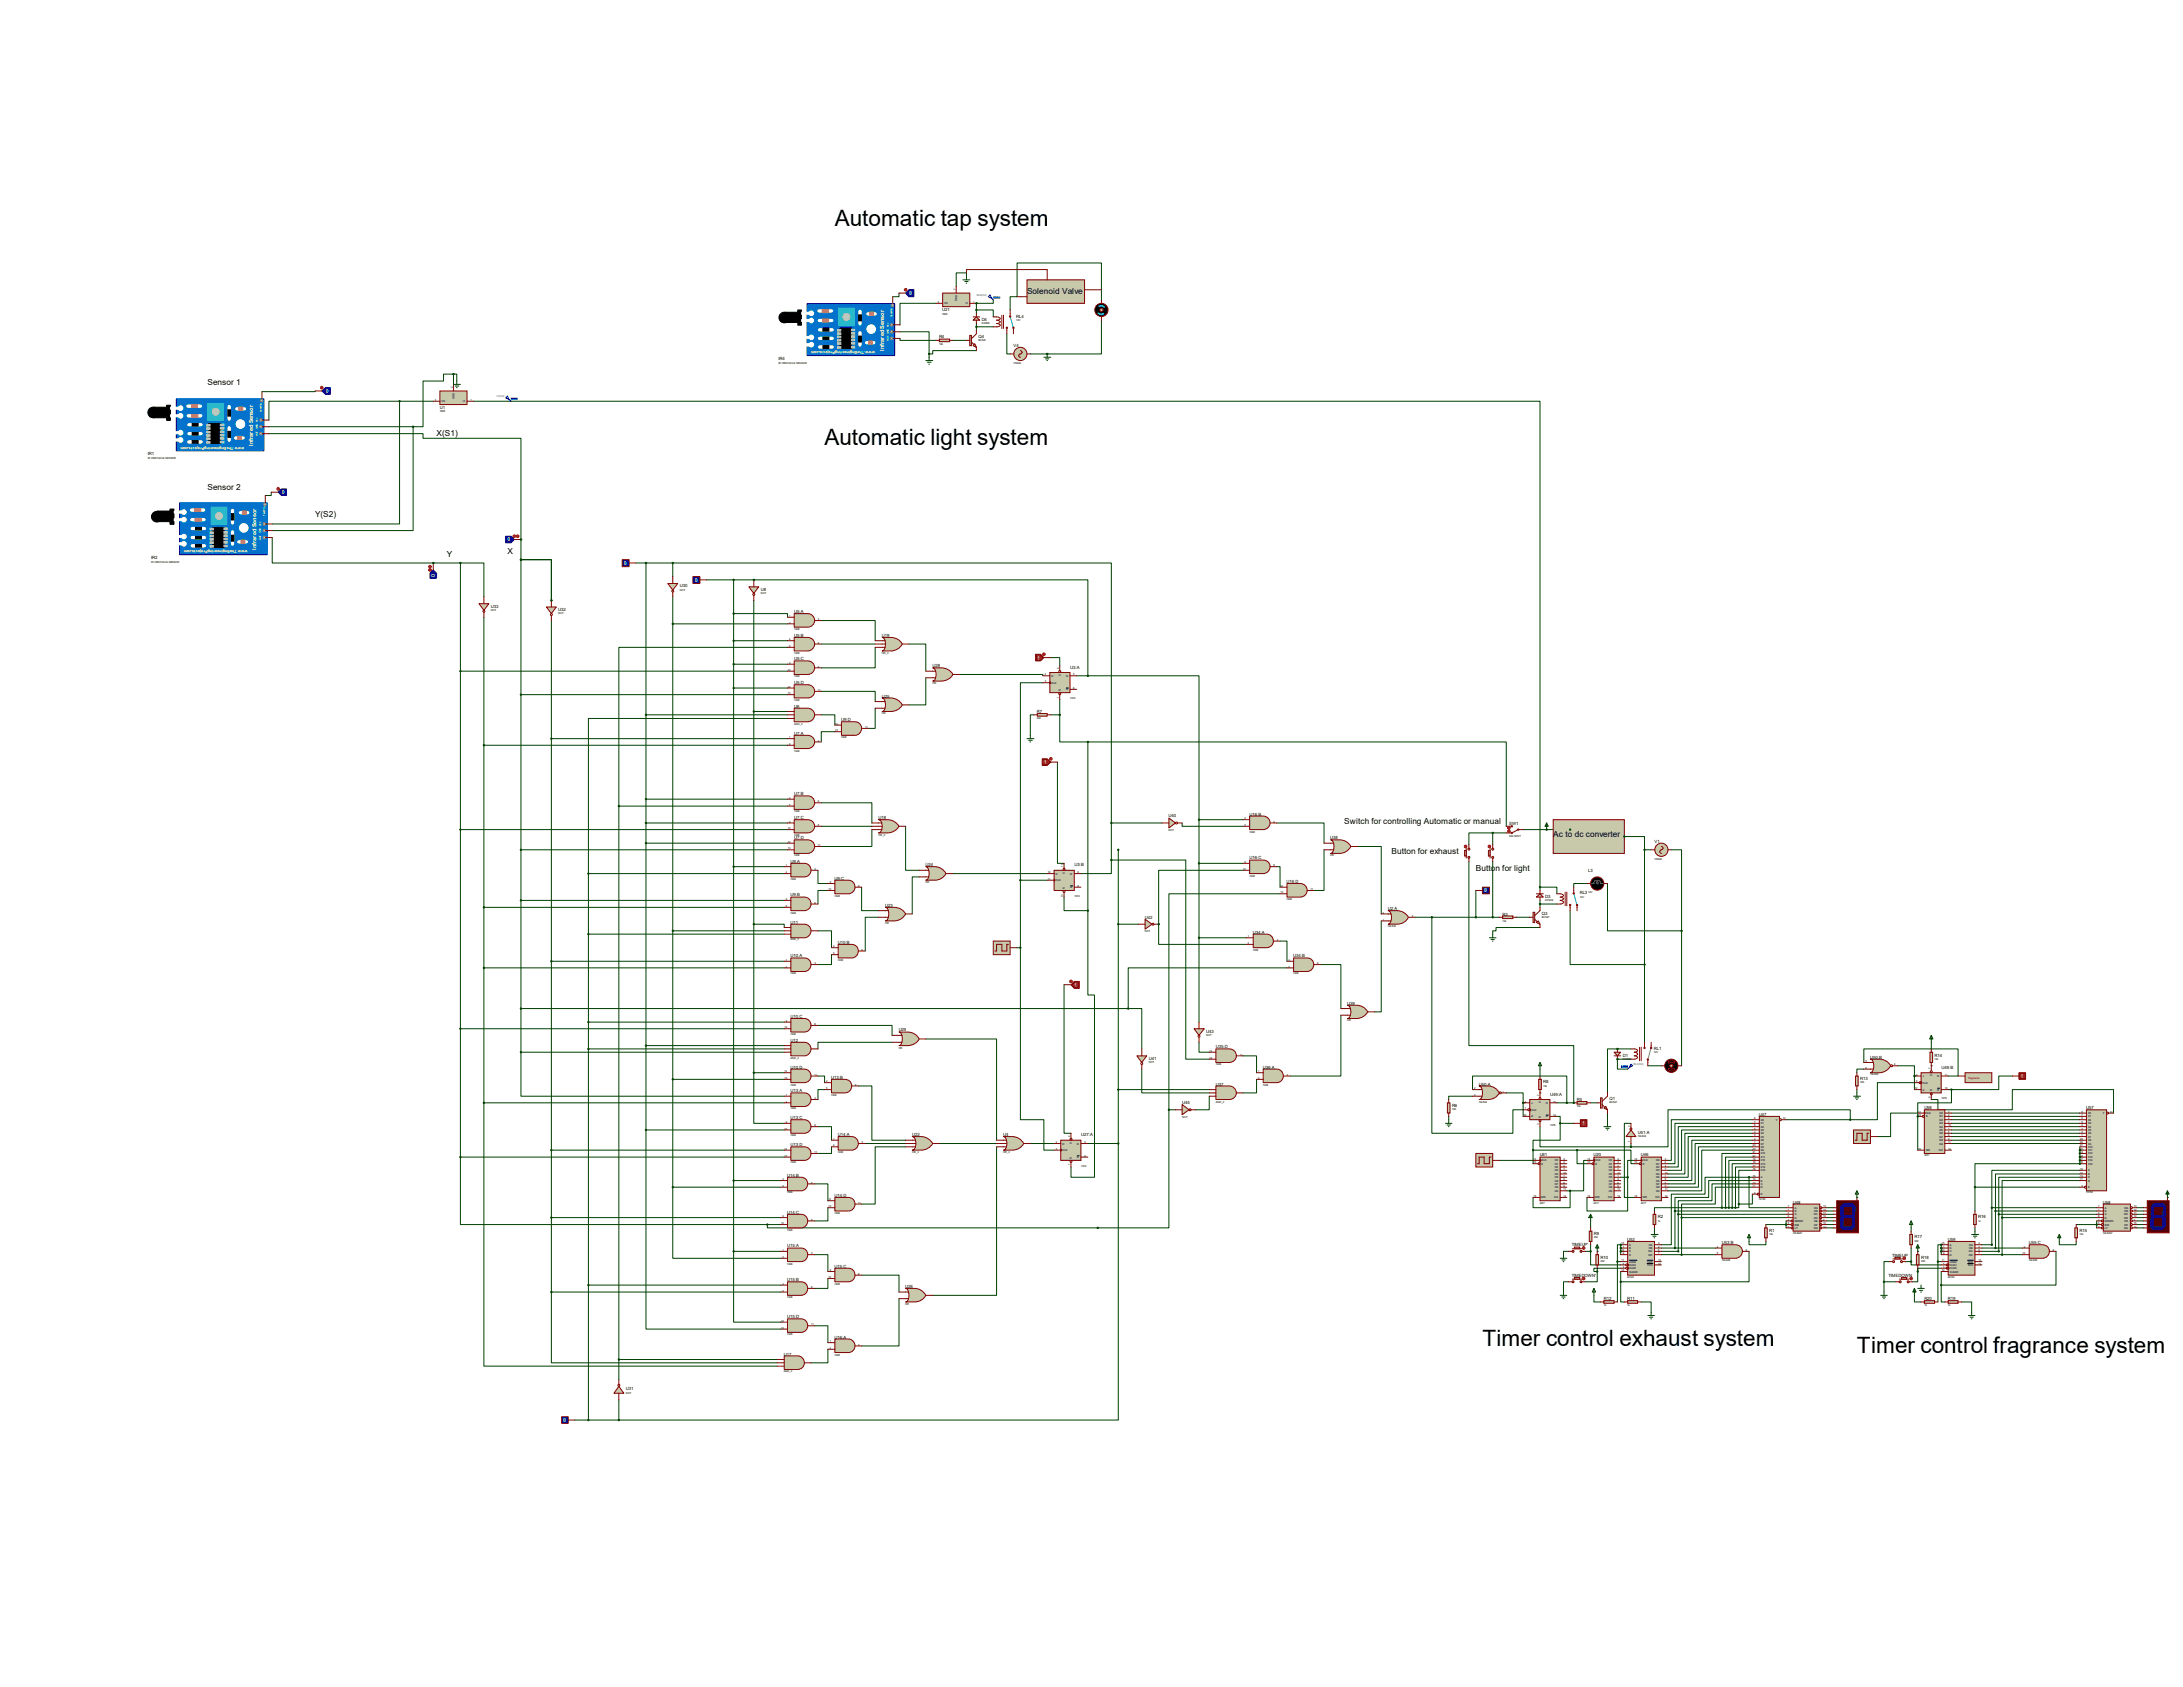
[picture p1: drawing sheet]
<svg xmlns="http://www.w3.org/2000/svg" width="279mm" height="216mm" viewBox="0 0 279 216" stroke-linecap="round" stroke-linejoin="round" font-family="sans-serif">
<defs><g id="words">
<g font-size="2.9">
<text x="106.8" y="28.9">Automatic tap system</text>
<text x="105.5" y="56.9">Automatic light system</text>
<text x="189.7" y="172.3">Timer control exhaust system</text>
<text x="237.7" y="173.1">Timer control fragrance system</text>
</g>
<g font-size="1.1">
<text x="131.4" y="37.6">Solenoid Valve</text>
<text x="26.5" y="49.3">Sensor 1</text>
<text x="55.9" y="55.8">X(S1)</text>
<text x="26.5" y="62.7">Sensor 2</text>
<text x="40.3" y="66.1">Y(S2)</text>
<text x="57.2" y="71.3">Y</text>
<text x="64.9" y="70.9">X</text>
<text x="172" y="105.4">Switch for controlling Automatic or manual</text>
<text x="198.8" y="107.1">Ac to dc converter</text>
<text x="178.1" y="109.3">Button for exhaust</text>
<text x="188.9" y="111.5">Button for light</text>
</g>
<g font-size=".7" fill="#c0c0c0">
<text x="116.8" y="37.3" transform="rotate(-180 116.8 37.3)">0</text>
<text x="42.1" y="49.8" transform="rotate(-180 42.1 49.8)">0</text>
<text x="36.5" y="62.7" transform="rotate(-180 36.5 62.7)">0</text>
<text x="64.9" y="69.3">0</text>
<text x="55.7" y="73.8" transform="rotate(-90 55.7 73.8)">0</text>
<text x="79.8" y="72.3">0</text>
<text x="88.9" y="74.5">0</text>
<text x="132.8" y="84.4">1</text>
<text x="133.6" y="97.8">1</text>
<text x="189.9" y="114.2">0</text>
<text x="137.5" y="126.3">1</text>
<text x="258.6" y="138">1</text>
<text x="202.5" y="144">1</text>
<text x="72.1" y="182">0</text>
</g>
<g font-size=".7" fill="#fff">
<text x="113.2" y="44.9" transform="rotate(-90 113.2 44.9)">Infrared Sensor</text>
<text x="32.4" y="57.1" transform="rotate(-90 32.4 57.1)">Infrared Sensor</text>
<text x="32.8" y="70.4" transform="rotate(-90 32.8 70.4)">Infrared Sensor</text>
</g>
<g font-size=".6">
<text x="120.6" y="39.8">U21</text>
<text x="125.6" y="41.1">D4</text>
<text x="130" y="40.6">RL4</text>
<text x="99.7" y="46.1">IR4</text>
<text x="120.2" y="43.3">R4</text>
<text x="125.2" y="43.2">Q4</text>
<text x="129.7" y="44.4">V4</text>
<text x="56.3" y="52.4">U1</text>
<text x="18.9" y="58.3">IR1</text>
<text x="19.3" y="71.6">IR2</text>
<text x="62.8" y="77.8">U33</text>
<text x="87" y="75.2">U30</text>
<text x="97.4" y="75.6">U8</text>
<text x="71.5" y="78.2">U32</text>
<text x="101.6" y="78.5">U5:A</text>
<text x="101.6" y="81.5">U5:B</text>
<text x="112.9" y="81.5">U19</text>
<text x="101.6" y="84.5">U5:C</text>
<text x="101.6" y="87.5">U5:D</text>
<text x="112.9" y="89.3">U25</text>
<text x="119.3" y="85.4">U28</text>
<text x="137" y="85.6">U3:A</text>
<text x="101.6" y="90.6">U6</text>
<text x="101.6" y="94">U7:A</text>
<text x="107.7" y="92.3">U9:D</text>
<text x="132.7" y="91.3">R7</text>
<text x="101.6" y="101.8">U7:B</text>
<text x="101.6" y="104.8">U7:C</text>
<text x="101.6" y="107.4">U7:D</text>
<text x="112.4" y="104.8">U18</text>
<text x="149.6" y="104.6">U40</text>
<text x="159.9" y="104.4">U16:B</text>
<text x="170.3" y="107.4">U38</text>
<text x="193.2" y="105.6">SW1</text>
<text x="211.8" y="107.8">V1</text>
<text x="101.2" y="110.4">U9:A</text>
<text x="106.8" y="112.6">U9:C</text>
<text x="118.4" y="110.9">U24</text>
<text x="137.5" y="110.9">U3:B</text>
<text x="159.9" y="110">U16:C</text>
<text x="164.7" y="113">U16:D</text>
<text x="203.3" y="111.6">L3</text>
<text x="101.2" y="114.7">U9:B</text>
<text x="101.2" y="118.2">U11</text>
<text x="113.3" y="116">U23</text>
<text x="146.5" y="117.6">U42</text>
<text x="160.4" y="119.5">U34:A</text>
<text x="177.6" y="116.5">U2:A</text>
<text x="192.3" y="117.2">R3</text>
<text x="197.4" y="117.1">Q3</text>
<text x="197.8" y="114.9">D3</text>
<text x="202.2" y="114.5">RL3</text>
<text x="101.2" y="122.5">U10:A</text>
<text x="107.2" y="120.8">U10:B</text>
<text x="165.5" y="122.5">U34:B</text>
<text x="101.2" y="130.3">U10:C</text>
<text x="115" y="132">U29</text>
<text x="172.4" y="128.6">U39</text>
<text x="101.2" y="133.3">U12</text>
<text x="101.2" y="136.8">U10:D</text>
<text x="147" y="135.6">U41</text>
<text x="154.4" y="132.2">U43</text>
<text x="155.6" y="134.2">U35:D</text>
<text x="161.6" y="136.8">U36:A</text>
<text x="207.7" y="135.2">D1</text>
<text x="211.7" y="134.3">RL1</text>
<text x="239.4" y="135.5">U50:B</text>
<text x="247.6" y="135.2">R14</text>
<text x="248.5" y="136.8">U49:B</text>
<text x="101.2" y="139.8">U13:A</text>
<text x="101.2" y="143.3">U13:C</text>
<text x="106.4" y="138">U13:B</text>
<text x="151.3" y="141.3">U45</text>
<text x="155.6" y="138.9">U37</text>
<text x="185.8" y="141.7">R6</text>
<text x="189.3" y="138.9">U50:A</text>
<text x="197.5" y="138.6">R8</text>
<text x="198.4" y="140.2">U49:A</text>
<text x="201.8" y="140.9">R5</text>
<text x="206" y="140.8">Q1</text>
<text x="225.1" y="142.8">U47</text>
<text x="238.1" y="138.2">R13</text>
<text x="246.3" y="141.9">U56</text>
<text x="267" y="141.9">U57</text>
<text x="101.2" y="146.7">U13:D</text>
<text x="107.2" y="145.4">U14:A</text>
<text x="116.8" y="145.4">U22</text>
<text x="128.4" y="145.4">U4</text>
<text x="138.4" y="145.4">U27:A</text>
<text x="197.1" y="148">U61</text>
<text x="204" y="148">U20</text>
<text x="209.6" y="145.1">U51:A</text>
<text x="210" y="148">U46</text>
<text x="100.8" y="150.6">U14:B</text>
<text x="100.8" y="155.3">U14:C</text>
<text x="106.8" y="153.2">U14:D</text>
<text x="212.2" y="155.9">R2</text>
<text x="229.4" y="154.1">U48</text>
<text x="253.2" y="155.9">R16</text>
<text x="269.2" y="154.1">U58</text>
<text x="100.8" y="159.6">U15:A</text>
<text x="201.2" y="159.5">TIMEUP'</text>
<text x="204" y="158.1">R9</text>
<text x="204.9" y="161.1">R10</text>
<text x="208.3" y="158.8">U52</text>
<text x="220.4" y="159.2">U53:B</text>
<text x="226.4" y="157.6">R1</text>
<text x="242.2" y="160.8">TIMEUP</text>
<text x="245" y="158.5">R17</text>
<text x="245.9" y="161.1">R18</text>
<text x="249.3" y="158.8">U59</text>
<text x="259.7" y="159.2">U55:C</text>
<text x="266.1" y="157.6">R15</text>
<text x="100.8" y="164">U15:B</text>
<text x="106.8" y="162.2">U15:C</text>
<text x="115.9" y="164.8">U26</text>
<text x="201.2" y="163.4">TIMEDOWN'</text>
<text x="205.3" y="166.4">R12</text>
<text x="208.3" y="166.4">R11</text>
<text x="241.7" y="163.4">TIMEDOWN</text>
<text x="246.3" y="166.4">R20</text>
<text x="249.3" y="166.4">R19</text>
<text x="100.3" y="173.5">U17</text>
<text x="100.8" y="168.7">U15:D</text>
<text x="106.8" y="171.3">U16:A</text>
<text x="80.1" y="177.9">U31</text>
</g>
<g font-size=".5" fill="#fff">
<text x="112" y="45" transform="rotate(-180 112 45)">www.TheEngineeringProjects.com</text>
<text x="31.3" y="57.1" transform="rotate(-180 31.3 57.1)">www.TheEngineeringProjects.com</text>
<text x="31.7" y="70.4" transform="rotate(-180 31.7 70.4)">www.TheEngineeringProjects.com</text>
</g>
<g font-size=".3" fill="#fff">
<text x="114.3" y="40.6" transform="rotate(-90 114.3 40.6)">TestPin</text>
<text x="113.7" y="43.6" transform="rotate(-90 113.7 43.6)">OUT GND Vcc</text>
<text x="33.5" y="52.7" transform="rotate(-90 33.5 52.7)">TestPin</text>
<text x="33" y="55.8" transform="rotate(-90 33 55.8)">OUT GND Vcc</text>
<text x="33.4" y="69.1" transform="rotate(-90 33.4 69.1)">OUT GND Vcc</text>
<text x="33.9" y="66" transform="rotate(-90 33.9 66)">TestPin</text>
</g>
<g font-size=".3">
<text x="120" y="38.8">3</text>
<text x="120.6" y="40.3">7805</text>
<text x="120.9" y="38.9">VO</text>
<text x="122.3" y="37.1" transform="rotate(-90 122.3 37.1)">2</text>
<text x="122.5" y="38.5" transform="rotate(-90 122.5 38.5)">GND</text>
<text x="123.6" y="38.9">VI</text>
<text x="124.5" y="38.8">1</text>
<text x="125.6" y="41.5">DIODE</text>
<text x="130" y="41.1">12V</text>
<text x="99.7" y="46.5">IR OBSTACLE SENSOR</text>
<text x="120.2" y="44.1">10k</text>
<text x="125.2" y="43.6">BC547</text>
<text x="129.7" y="46.5">VSINE</text>
<text x="55.7" y="51.3">3</text>
<text x="56.3" y="52.8">7805</text>
<text x="56.5" y="51.5">VO</text>
<text x="58" y="49.6" transform="rotate(-90 58 49.6)">2</text>
<text x="58.2" y="51.1" transform="rotate(-90 58.2 51.1)">GND</text>
<text x="59.2" y="51.5">VI</text>
<text x="60.2" y="51.3">1</text>
<text x="18.9" y="58.7">IR OBSTACLE SENSOR</text>
<text x="19.3" y="72">IR OBSTACLE SENSOR</text>
<text x="87" y="75.6">NOT</text>
<text x="97.4" y="76">NOT</text>
<text x="62.8" y="78.2">NOT</text>
<text x="71.5" y="78.6">NOT</text>
<text x="101" y="79">1</text>
<text x="101" y="79.8">2</text>
<text x="101" y="82">4</text>
<text x="101" y="82.8">5</text>
<text x="101.6" y="80.6">7408</text>
<text x="101.6" y="83.7">7408</text>
<text x="104.7" y="79.4">3</text>
<text x="104.7" y="82.4">6</text>
<text x="112.9" y="83.7">OR_3</text>
<text x="100.8" y="85.9">10</text>
<text x="100.8" y="88">12</text>
<text x="100.8" y="88.9">13</text>
<text x="101" y="85">9</text>
<text x="101.6" y="86.7">7408</text>
<text x="101.6" y="89.7">7408</text>
<text x="104.7" y="85.4">8</text>
<text x="104.7" y="88.4">11</text>
<text x="119.3" y="87.5">OR</text>
<text x="133.7" y="86.4">2</text>
<text x="133.7" y="87.3">3</text>
<text x="134.6" y="86.6">D</text>
<text x="134.6" y="87.5">CLK</text>
<text x="135.5" y="89.3" transform="rotate(-90 135.5 89.3)">1</text>
<text x="135.5" y="85.6" transform="rotate(-90 135.5 85.6)">4</text>
<text x="135.8" y="88.4" transform="rotate(-90 135.8 88.4)">R</text>
<text x="135.8" y="86.5" transform="rotate(-90 135.8 86.5)">S</text>
<text x="136.4" y="86.6">Q</text>
<text x="136.4" y="88.3">Q</text>
<text x="137" y="89.5">7474</text>
<text x="137.4" y="86.4">5</text>
<text x="137.4" y="88.2">6</text>
<text x="101" y="94.5">1</text>
<text x="101" y="95.3">2</text>
<text x="101.6" y="92.8">AND_3</text>
<text x="104.7" y="94.9">3</text>
<text x="106.9" y="92.8">12</text>
<text x="106.9" y="93.6">13</text>
<text x="107.7" y="94.4">7408</text>
<text x="110.7" y="93.2">11</text>
<text x="112.9" y="91.4">OR</text>
<text x="132.7" y="92">330</text>
<text x="101.6" y="96.2">7408</text>
<text x="100.8" y="106.1">10</text>
<text x="100.8" y="107.9">12</text>
<text x="101" y="102.2">4</text>
<text x="101" y="103.1">5</text>
<text x="101" y="105.3">9</text>
<text x="101.6" y="104">7408</text>
<text x="101.6" y="107">7408</text>
<text x="104.7" y="102.7">6</text>
<text x="104.7" y="105.7">8</text>
<text x="112.4" y="107">OR_3</text>
<text x="149.6" y="106.3">NOT</text>
<text x="159.3" y="104.9">4</text>
<text x="159.3" y="105.7">5</text>
<text x="159.9" y="106.6">7408</text>
<text x="163" y="105.3">6</text>
<text x="193.2" y="107.1">SW-SPDT</text>
<text x="100.6" y="110.9">1</text>
<text x="100.6" y="111.8">2</text>
<text x="100.8" y="108.7">13</text>
<text x="101.2" y="112.6">7408</text>
<text x="101.6" y="109.6">7408</text>
<text x="104.3" y="111.3">3</text>
<text x="104.7" y="108.3">11</text>
<text x="106" y="113.9">10</text>
<text x="106.2" y="113">9</text>
<text x="109.9" y="113.5">8</text>
<text x="118.4" y="113">OR</text>
<text x="134.1" y="111.8">12</text>
<text x="134.1" y="112.6">11</text>
<text x="135.1" y="111.9">D</text>
<text x="135.1" y="112.8">CLK</text>
<text x="136.1" y="110.9" transform="rotate(-90 136.1 110.9)">10</text>
<text x="136.3" y="113.8" transform="rotate(-90 136.3 113.8)">R</text>
<text x="136.3" y="111.9" transform="rotate(-90 136.3 111.9)">S</text>
<text x="137" y="111.9">Q</text>
<text x="137" y="113.7">Q</text>
<text x="137.9" y="111.8">9</text>
<text x="137.9" y="113.5">8</text>
<text x="159.1" y="111.3">10</text>
<text x="159.3" y="110.4">9</text>
<text x="159.9" y="112.2">7408</text>
<text x="163" y="110.9">8</text>
<text x="163.9" y="113.5">12</text>
<text x="167.7" y="113.9">11</text>
<text x="170.3" y="109.6">OR</text>
<text x="211.8" y="110">VSINE</text>
<text x="100.6" y="115.2">4</text>
<text x="100.6" y="116.1">5</text>
<text x="101.2" y="116.9">7408</text>
<text x="104.3" y="115.7">6</text>
<text x="106.8" y="114.8">7408</text>
<text x="113.3" y="118.2">OR</text>
<text x="136.1" y="114.8" transform="rotate(-90 136.1 114.8)">13</text>
<text x="137.5" y="114.8">7474</text>
<text x="146.5" y="119.3">NOT</text>
<text x="159.7" y="120">1</text>
<text x="163.9" y="114.3">13</text>
<text x="164.7" y="115.2">7408</text>
<text x="177" y="117.8">1</text>
<text x="177" y="116.9">2</text>
<text x="177.6" y="118.7">74LS32</text>
<text x="180.7" y="117.3">3</text>
<text x="192.3" y="117.9">10k</text>
<text x="197.4" y="117.5">BC547</text>
<text x="197.8" y="115.3">DIODE</text>
<text x="202.2" y="114.9">12V</text>
<text x="203.3" y="114.3">12V</text>
<text x="100.6" y="123">1</text>
<text x="100.6" y="123.8">2</text>
<text x="101.2" y="124.7">7408</text>
<text x="101.2" y="120.4">AND_3</text>
<text x="104.3" y="123.4">3</text>
<text x="106.6" y="121.2">4</text>
<text x="106.6" y="122.1">5</text>
<text x="107.2" y="123">7408</text>
<text x="110.3" y="121.7">6</text>
<text x="159.7" y="120.8">2</text>
<text x="160.4" y="121.7">7408</text>
<text x="163.4" y="120.4">3</text>
<text x="164.9" y="123">4</text>
<text x="164.9" y="123.8">5</text>
<text x="165.5" y="124.7">7408</text>
<text x="168.6" y="123.4">6</text>
<text x="100.4" y="131.6">10</text>
<text x="100.6" y="130.8">9</text>
<text x="104.3" y="131.2">8</text>
<text x="172.4" y="130.7">OR</text>
<text x="100.4" y="137.2">12</text>
<text x="101.2" y="132.5">7408</text>
<text x="101.2" y="135.5">AND_3</text>
<text x="104.3" y="137.7">11</text>
<text x="115" y="134.2">OR</text>
<text x="147" y="136.1">NOT</text>
<text x="154.4" y="132.6">NOT</text>
<text x="154.8" y="134.6">12</text>
<text x="154.8" y="135.5">13</text>
<text x="155.6" y="136.4">7408</text>
<text x="158.7" y="135.1">11</text>
<text x="161" y="137.2">1</text>
<text x="164.7" y="137.7">3</text>
<text x="207.7" y="135.6">DIODE</text>
<text x="211.7" y="134.7">12V</text>
<text x="238.8" y="135.9">5</text>
<text x="238.8" y="136.8">6</text>
<text x="239.4" y="137.6">74LS02</text>
<text x="242.4" y="136.4">4</text>
<text x="245.2" y="137.7">9</text>
<text x="246.1" y="137.8">J</text>
<text x="247.1" y="136.8" transform="rotate(-90 247.1 136.8)">7</text>
<text x="247.3" y="137.8" transform="rotate(-90 247.3 137.8)">S</text>
<text x="247.6" y="135.6">10k</text>
<text x="247.9" y="137.8">Q</text>
<text x="248.9" y="137.7">11</text>
<text x="100.4" y="138.1">13</text>
<text x="100.6" y="140.3">1</text>
<text x="100.6" y="141.1">2</text>
<text x="100.6" y="143.7">9</text>
<text x="101.2" y="138.9">7408</text>
<text x="101.2" y="141.9">7408</text>
<text x="104.3" y="140.7">3</text>
<text x="105.7" y="138.5">4</text>
<text x="105.7" y="139.4">5</text>
<text x="106.4" y="140.3">7408</text>
<text x="109.4" y="138.9">6</text>
<text x="151.3" y="143">NOT</text>
<text x="155.6" y="141.1">AND_3</text>
<text x="161" y="138.1">2</text>
<text x="161.6" y="138.9">7408</text>
<text x="185.8" y="142.1">330</text>
<text x="188.7" y="139.4">2</text>
<text x="188.7" y="140.3">3</text>
<text x="189.3" y="141.1">74LS02</text>
<text x="192.3" y="139.8">1</text>
<text x="195" y="142.8">16</text>
<text x="195.2" y="141.1">4</text>
<text x="195.2" y="142">1</text>
<text x="196" y="141.3">J</text>
<text x="196" y="142.2">CLK</text>
<text x="196" y="143">K</text>
<text x="197" y="144" transform="rotate(-90 197 144)">3</text>
<text x="197" y="140.3" transform="rotate(-90 197 140.3)">2</text>
<text x="197.2" y="143.1" transform="rotate(-90 197.2 143.1)">R</text>
<text x="197.2" y="141.2" transform="rotate(-90 197.2 141.2)">S</text>
<text x="197.5" y="139.1">10k</text>
<text x="197.9" y="141.3">Q</text>
<text x="197.9" y="143">Q</text>
<text x="198.8" y="141.1">15</text>
<text x="198.8" y="142.8">14</text>
<text x="201.8" y="141.7">10k</text>
<text x="206" y="141.2">BC547</text>
<text x="224.5" y="143.3">8</text>
<text x="224.5" y="143.7">7</text>
<text x="225.4" y="143.4">X0</text>
<text x="225.4" y="143.9">X1</text>
<text x="227.3" y="143.4">Y</text>
<text x="228.2" y="143.3">10</text>
<text x="238.1" y="138.6">330</text>
<text x="245.1" y="139.4">12</text>
<text x="245.2" y="138.5">6</text>
<text x="245.5" y="142.4">14</text>
<text x="245.5" y="142.8">13</text>
<text x="246.1" y="138.7">CLK</text>
<text x="246.1" y="139.6">K</text>
<text x="246.5" y="142.6">CLK</text>
<text x="246.5" y="143">E</text>
<text x="247.1" y="140.5" transform="rotate(-90 247.1 140.5)">8</text>
<text x="247.3" y="139.7" transform="rotate(-90 247.3 139.7)">R</text>
<text x="247.9" y="139.6">Q</text>
<text x="248.2" y="142.6">Q0</text>
<text x="248.2" y="143">Q1</text>
<text x="248.2" y="143.4">Q2</text>
<text x="248.2" y="143.9">Q3</text>
<text x="248.5" y="140.7">7476</text>
<text x="248.9" y="139.4">10</text>
<text x="249.3" y="142.4">3</text>
<text x="249.3" y="142.8">2</text>
<text x="249.3" y="143.3">4</text>
<text x="249.3" y="143.7">7</text>
<text x="266.4" y="142.4">8</text>
<text x="266.4" y="142.8">7</text>
<text x="266.4" y="143.3">6</text>
<text x="266.4" y="143.7">5</text>
<text x="267.3" y="142.6">X0</text>
<text x="267.3" y="143">X1</text>
<text x="267.3" y="143.4">X2</text>
<text x="267.3" y="143.9">X3</text>
<text x="269.2" y="142.6">Y</text>
<text x="270" y="142.4">10</text>
<text x="100.4" y="144.6">10</text>
<text x="100.4" y="147.2">12</text>
<text x="100.4" y="148">13</text>
<text x="101.2" y="145.4">7408</text>
<text x="101.2" y="148.9">7408</text>
<text x="104.3" y="144.1">8</text>
<text x="104.3" y="147.6">11</text>
<text x="106.6" y="145.9">1</text>
<text x="106.6" y="146.7">2</text>
<text x="107.2" y="147.6">7408</text>
<text x="110.3" y="146.3">3</text>
<text x="116.8" y="147.6">OR_3</text>
<text x="128.4" y="147.6">OR_3</text>
<text x="135.1" y="146.3">2</text>
<text x="135.1" y="147.2">3</text>
<text x="136" y="146.5">D</text>
<text x="136" y="147.3">CLK</text>
<text x="137" y="149.2" transform="rotate(-90 137 149.2)">1</text>
<text x="137" y="145.5" transform="rotate(-90 137 145.5)">4</text>
<text x="137.2" y="148.3" transform="rotate(-90 137.2 148.3)">R</text>
<text x="137.2" y="146.4" transform="rotate(-90 137.2 146.4)">S</text>
<text x="137.8" y="146.5">Q</text>
<text x="137.8" y="148.2">Q</text>
<text x="138.4" y="149.3">7474</text>
<text x="138.8" y="146.3">5</text>
<text x="138.8" y="148">6</text>
<text x="196.3" y="148.5">14</text>
<text x="196.3" y="148.9">13</text>
<text x="197.3" y="148.6">CLK</text>
<text x="197.3" y="149.1">E</text>
<text x="198.4" y="144.1">7476</text>
<text x="199" y="148.6">Q0</text>
<text x="199" y="149.1">Q1</text>
<text x="199" y="149.5">Q2</text>
<text x="199" y="149.9">Q3</text>
<text x="200.1" y="148.5">3</text>
<text x="200.1" y="148.9">2</text>
<text x="200.1" y="149.3">4</text>
<text x="200.1" y="149.7">7</text>
<text x="203.2" y="148.5">14</text>
<text x="203.2" y="148.9">13</text>
<text x="204.2" y="148.6">CLK</text>
<text x="204.2" y="149.1">E</text>
<text x="205.9" y="148.6">Q0</text>
<text x="205.9" y="149.1">Q1</text>
<text x="205.9" y="149.5">Q2</text>
<text x="205.9" y="149.9">Q3</text>
<text x="207" y="148.5">3</text>
<text x="207" y="148.9">2</text>
<text x="207" y="149.3">4</text>
<text x="207" y="149.7">7</text>
<text x="208.6" y="146.1" transform="rotate(-90 208.6 146.1)">1</text>
<text x="208.6" y="144.2" transform="rotate(-90 208.6 144.2)">2</text>
<text x="209.2" y="148.5">14</text>
<text x="209.2" y="148.9">13</text>
<text x="209.6" y="145.5">74LS04</text>
<text x="210.3" y="148.6">CLK</text>
<text x="210.3" y="149.1">E</text>
<text x="212" y="148.6">Q0</text>
<text x="212" y="149.1">Q1</text>
<text x="212" y="149.5">Q2</text>
<text x="212" y="149.9">Q3</text>
<text x="213.1" y="148.5">3</text>
<text x="213.1" y="148.9">2</text>
<text x="213.1" y="149.3">4</text>
<text x="213.1" y="149.7">7</text>
<text x="224.3" y="146.7">23</text>
<text x="224.3" y="147.2">22</text>
<text x="224.3" y="147.6">21</text>
<text x="224.3" y="148">20</text>
<text x="224.3" y="148.5">19</text>
<text x="224.3" y="148.9">18</text>
<text x="224.3" y="149.3">17</text>
<text x="224.3" y="149.7">16</text>
<text x="224.5" y="144.1">6</text>
<text x="224.5" y="144.6">5</text>
<text x="224.5" y="145">4</text>
<text x="224.5" y="145.4">3</text>
<text x="224.5" y="145.9">2</text>
<text x="224.5" y="146.3">1</text>
<text x="225.4" y="144.3">X2</text>
<text x="225.4" y="144.7">X3</text>
<text x="225.4" y="145.2">X4</text>
<text x="225.4" y="145.6">X5</text>
<text x="225.4" y="146">X6</text>
<text x="225.4" y="146.5">X7</text>
<text x="225.4" y="146.9">X8</text>
<text x="225.4" y="147.3">X9</text>
<text x="225.4" y="147.7">X10</text>
<text x="225.4" y="148.2">X11</text>
<text x="225.4" y="148.6">X12</text>
<text x="225.4" y="149.1">X13</text>
<text x="225.4" y="149.5">X14</text>
<text x="225.4" y="149.9">X15</text>
<text x="245.5" y="147.2">15</text>
<text x="246.3" y="148">4017</text>
<text x="246.5" y="147.3">MR</text>
<text x="248.2" y="147.3">CO</text>
<text x="248.2" y="144.3">Q4</text>
<text x="248.2" y="144.7">Q5</text>
<text x="248.2" y="145.2">Q6</text>
<text x="248.2" y="145.6">Q7</text>
<text x="248.2" y="146">Q8</text>
<text x="248.2" y="146.5">Q9</text>
<text x="249.3" y="147.2">12</text>
<text x="249.3" y="144.1">10</text>
<text x="249.3" y="144.6">1</text>
<text x="249.3" y="145">5</text>
<text x="249.3" y="145.4">6</text>
<text x="249.3" y="145.9">9</text>
<text x="249.3" y="146.3">11</text>
<text x="266.2" y="145.9">23</text>
<text x="266.2" y="146.3">22</text>
<text x="266.2" y="146.7">21</text>
<text x="266.2" y="147.2">20</text>
<text x="266.2" y="147.6">19</text>
<text x="266.2" y="148">18</text>
<text x="266.2" y="148.5">17</text>
<text x="266.2" y="148.9">16</text>
<text x="266.2" y="149.7">15</text>
<text x="266.4" y="144.1">4</text>
<text x="266.4" y="144.6">3</text>
<text x="266.4" y="145">2</text>
<text x="266.4" y="145.4">1</text>
<text x="267.3" y="144.3">X4</text>
<text x="267.3" y="144.7">X5</text>
<text x="267.3" y="145.2">X6</text>
<text x="267.3" y="145.6">X7</text>
<text x="267.3" y="146">X8</text>
<text x="267.3" y="146.5">X9</text>
<text x="267.3" y="146.9">X10</text>
<text x="267.3" y="147.3">X11</text>
<text x="267.3" y="147.7">X12</text>
<text x="267.3" y="148.2">X13</text>
<text x="267.3" y="148.6">X14</text>
<text x="267.3" y="149.1">X15</text>
<text x="267.3" y="149.9">A</text>
<text x="100.2" y="151">4</text>
<text x="100.2" y="151.9">5</text>
<text x="100.2" y="155.8">9</text>
<text x="100.8" y="152.7">7408</text>
<text x="103.8" y="151.5">6</text>
<text x="106" y="153.6">12</text>
<text x="106" y="154.5">13</text>
<text x="106.8" y="155.4">7408</text>
<text x="109.9" y="154.1">11</text>
<text x="196.3" y="153.2">15</text>
<text x="197.1" y="154.1">4017</text>
<text x="197.3" y="153.4">MR</text>
<text x="198.9" y="153.4">CO</text>
<text x="199" y="150.4">Q4</text>
<text x="199" y="150.8">Q5</text>
<text x="199" y="151.2">Q6</text>
<text x="199" y="151.6">Q7</text>
<text x="199" y="152.1">Q8</text>
<text x="199" y="152.5">Q9</text>
<text x="200.1" y="153.2">12</text>
<text x="200.1" y="150.2">10</text>
<text x="200.1" y="150.6">1</text>
<text x="200.1" y="151">5</text>
<text x="200.1" y="151.5">6</text>
<text x="200.1" y="151.9">9</text>
<text x="200.1" y="152.4">11</text>
<text x="203.2" y="153.2">15</text>
<text x="204" y="154.1">4017</text>
<text x="204.2" y="153.4">MR</text>
<text x="205.8" y="153.4">CO</text>
<text x="205.9" y="150.4">Q4</text>
<text x="205.9" y="150.8">Q5</text>
<text x="205.9" y="151.2">Q6</text>
<text x="205.9" y="151.6">Q7</text>
<text x="205.9" y="152.1">Q8</text>
<text x="205.9" y="152.5">Q9</text>
<text x="207" y="153.2">12</text>
<text x="207" y="150.2">10</text>
<text x="207" y="150.6">1</text>
<text x="207" y="151">5</text>
<text x="207" y="151.5">6</text>
<text x="207" y="151.9">9</text>
<text x="207" y="152.4">11</text>
<text x="209.2" y="153.2">15</text>
<text x="210" y="154.1">4017</text>
<text x="210.3" y="153.4">MR</text>
<text x="211.9" y="153.4">CO</text>
<text x="212" y="150.4">Q4</text>
<text x="212" y="150.8">Q5</text>
<text x="212" y="151.2">Q6</text>
<text x="212" y="151.6">Q7</text>
<text x="212" y="152.1">Q8</text>
<text x="212" y="152.5">Q9</text>
<text x="213.1" y="153.2">12</text>
<text x="213.1" y="150.2">10</text>
<text x="213.1" y="150.6">1</text>
<text x="213.1" y="151">5</text>
<text x="213.1" y="151.5">6</text>
<text x="213.1" y="151.9">9</text>
<text x="213.1" y="152.4">11</text>
<text x="224.3" y="150.6">15</text>
<text x="224.3" y="151">14</text>
<text x="224.3" y="151.5">13</text>
<text x="224.3" y="151.9">11</text>
<text x="224.5" y="152.8">9</text>
<text x="225.1" y="153.6">74150</text>
<text x="225.4" y="150.8">A</text>
<text x="225.4" y="151.2">B</text>
<text x="225.4" y="151.6">C</text>
<text x="225.4" y="152.1">D</text>
<text x="225.4" y="153">E</text>
<text x="228.8" y="154.5">7</text>
<text x="228.8" y="154.9">1</text>
<text x="228.8" y="155.4">2</text>
<text x="228.8" y="155.8">6</text>
<text x="229.7" y="154.7">A</text>
<text x="229.7" y="155.1">B</text>
<text x="229.7" y="155.5">C</text>
<text x="229.7" y="156">D</text>
<text x="232.2" y="155.5">QC</text>
<text x="232.2" y="156">QD</text>
<text x="232.2" y="154.7">QA</text>
<text x="232.2" y="155.1">QB</text>
<text x="233.3" y="154.5">13</text>
<text x="233.3" y="154.9">12</text>
<text x="233.3" y="155.4">11</text>
<text x="233.3" y="155.8">10</text>
<text x="266.2" y="150.2">14</text>
<text x="266.2" y="150.6">13</text>
<text x="266.2" y="151">11</text>
<text x="266.4" y="151.9">9</text>
<text x="267" y="152.7">74150</text>
<text x="267.3" y="150.4">B</text>
<text x="267.3" y="150.8">C</text>
<text x="267.3" y="151.2">D</text>
<text x="267.3" y="152.1">E</text>
<text x="268.6" y="154.5">7</text>
<text x="268.6" y="154.9">1</text>
<text x="268.6" y="155.4">2</text>
<text x="268.6" y="155.8">6</text>
<text x="269.4" y="154.7">A</text>
<text x="269.4" y="155.1">B</text>
<text x="269.4" y="155.5">C</text>
<text x="269.4" y="156">D</text>
<text x="271.9" y="155.5">QC</text>
<text x="271.9" y="156">QD</text>
<text x="271.9" y="154.7">QA</text>
<text x="271.9" y="155.1">QB</text>
<text x="273.1" y="154.5">13</text>
<text x="273.1" y="154.9">12</text>
<text x="273.1" y="155.4">11</text>
<text x="273.1" y="155.8">10</text>
<text x="100" y="156.7">10</text>
<text x="100.2" y="160.1">1</text>
<text x="100.2" y="161">2</text>
<text x="100.8" y="157.5">7408</text>
<text x="100.8" y="161.8">7408</text>
<text x="103.8" y="156.2">8</text>
<text x="103.8" y="160.5">3</text>
<text x="204" y="158.5">330</text>
<text x="204.9" y="161.5">330</text>
<text x="207.5" y="159.3">15</text>
<text x="207.5" y="160.1">10</text>
<text x="207.5" y="161.4">11</text>
<text x="207.7" y="159.7">1</text>
<text x="207.7" y="160.5">9</text>
<text x="207.7" y="161.8">5</text>
<text x="208.5" y="159.4">A</text>
<text x="208.5" y="159.9">B</text>
<text x="208.5" y="160.3">C</text>
<text x="208.5" y="160.7">D</text>
<text x="208.5" y="161.6">LOAD</text>
<text x="210.8" y="161.6">TCD</text>
<text x="211" y="160.3">QC</text>
<text x="211" y="160.7">QD</text>
<text x="211" y="159.4">QA</text>
<text x="211" y="159.9">QB</text>
<text x="212.2" y="156.3">1k</text>
<text x="212.2" y="159.3">3</text>
<text x="212.2" y="159.7">2</text>
<text x="212.2" y="160.1">6</text>
<text x="212.2" y="160.5">7</text>
<text x="212.2" y="161.4">13</text>
<text x="212.2" y="161.8">12</text>
<text x="219.8" y="159.7">4</text>
<text x="219.8" y="160.5">5</text>
<text x="220.4" y="161.4">74LS08</text>
<text x="223.4" y="160.1">6</text>
<text x="226.4" y="158.1">10k</text>
<text x="228.8" y="156.2">4</text>
<text x="228.8" y="156.7">5</text>
<text x="228.8" y="157.1">3</text>
<text x="229.4" y="157.9">74LS247</text>
<text x="229.7" y="156.4">BI/RBO</text>
<text x="229.7" y="156.8">RBI</text>
<text x="229.7" y="157.3">LT</text>
<text x="232.2" y="157.3">QG</text>
<text x="232.2" y="156.4">QE</text>
<text x="232.2" y="156.8">QF</text>
<text x="233.3" y="156.2">9</text>
<text x="233.3" y="156.7">15</text>
<text x="233.3" y="157.1">14</text>
<text x="245" y="159">330</text>
<text x="245.9" y="161.5">330</text>
<text x="248.5" y="159.3">15</text>
<text x="248.5" y="160.1">10</text>
<text x="248.5" y="161.4">11</text>
<text x="248.7" y="159.7">1</text>
<text x="248.7" y="160.5">9</text>
<text x="248.7" y="161.8">5</text>
<text x="249.6" y="159.4">A</text>
<text x="249.6" y="159.9">B</text>
<text x="249.6" y="160.3">C</text>
<text x="249.6" y="160.7">D</text>
<text x="249.6" y="161.6">LOAD</text>
<text x="251.8" y="161.6">TCD</text>
<text x="252" y="160.3">QC</text>
<text x="252" y="160.7">QD</text>
<text x="252.1" y="159.4">QA</text>
<text x="252.1" y="159.9">QB</text>
<text x="253.2" y="156.3">1k</text>
<text x="253.2" y="159.3">3</text>
<text x="253.2" y="159.7">2</text>
<text x="253.2" y="160.1">6</text>
<text x="253.2" y="160.5">7</text>
<text x="253.2" y="161.4">13</text>
<text x="253.2" y="161.8">12</text>
<text x="258.9" y="160.5">10</text>
<text x="259" y="159.7">9</text>
<text x="259.7" y="161.4">74LS08</text>
<text x="262.7" y="160.1">8</text>
<text x="266.1" y="158.1">10k</text>
<text x="268.6" y="156.2">4</text>
<text x="268.6" y="156.7">5</text>
<text x="268.6" y="157.1">3</text>
<text x="269.2" y="157.9">74LS247</text>
<text x="269.4" y="156.4">BI/RBO</text>
<text x="269.4" y="156.8">RBI</text>
<text x="269.4" y="157.3">LT</text>
<text x="271.9" y="157.3">QG</text>
<text x="271.9" y="156.4">QE</text>
<text x="271.9" y="156.8">QF</text>
<text x="273.1" y="156.2">9</text>
<text x="273.1" y="156.7">15</text>
<text x="273.1" y="157.1">14</text>
<text x="100.2" y="164.4">4</text>
<text x="100.2" y="165.3">5</text>
<text x="100.8" y="166.2">7408</text>
<text x="103.8" y="164.8">6</text>
<text x="106" y="163.6">10</text>
<text x="106.2" y="162.7">9</text>
<text x="106.8" y="164.4">7408</text>
<text x="109.9" y="163.2">8</text>
<text x="115.9" y="167">OR</text>
<text x="205.3" y="167.2">1k</text>
<text x="207.5" y="162.7">14</text>
<text x="207.7" y="162.3">4</text>
<text x="208.3" y="167.2">1k</text>
<text x="208.3" y="163.5">40193</text>
<text x="208.5" y="162.9">CLEAR</text>
<text x="208.5" y="162">CLKU</text>
<text x="208.5" y="162.4">CLKD</text>
<text x="210.8" y="162">TCU</text>
<text x="246.3" y="167.2">1k</text>
<text x="248.5" y="162.7">14</text>
<text x="248.7" y="162.3">4</text>
<text x="249.3" y="167.2">1k</text>
<text x="249.3" y="163.5">40193</text>
<text x="249.6" y="162.9">CLEAR</text>
<text x="249.6" y="162">CLKU</text>
<text x="249.6" y="162.4">CLKD</text>
<text x="251.8" y="162">TCU</text>
<text x="100" y="169.2">12</text>
<text x="100" y="170.1">13</text>
<text x="100.8" y="170.9">7408</text>
<text x="103.8" y="169.6">11</text>
<text x="106.2" y="171.8">1</text>
<text x="106.2" y="172.6">2</text>
<text x="106.8" y="173.5">7408</text>
<text x="109.9" y="172.2">3</text>
<text x="80.1" y="178.4">NOT</text>
<text x="100.3" y="175.6">AND_3</text>
</g>
<g font-size=".3" fill="#0000c0">
<text x="125" y="37.8">RL4(C2)</text>
<text x="63.6" y="50.8">U1(VI)</text>
<text x="209.1" y="136.3">RL1(C2)</text>
</g>
<text font-size=".3" fill="#800000" x="251.9" y="138">fragnance</text>
</g></defs>
<g fill="none" stroke="#004000" stroke-width=".13">
<path d="M115.1 37.5v.5h-.8M119.8 38.8h-4.6v2.8M123.7 35.3v-.4h-1.3v1.8M125 38.8h.1M125 39.7h2.1v.9M125 38.8v1.3M127.1 38.4v.4h-2.1M141 38.4v-4.7h-10.8v4.3h-.9v1.7M34.4 55.5h19.7v.6h12.6v12.9M34.4 54.6h18.5M40.3 50v.1h-6.8M51.1 51.4h-16.7v2.4"/>
<path d="M51.1 51.4v15.7h-16.3M51.1 51.4h4.4M52.9 54.6v13.3h-18.1M58 47.9h.5v.9M58 47.9h-1.2v.9h-2.7v5.8h-1.2M58 47.9v1.3M60.6 51.4h136.5v62.1M115.2 43.3v.3h4.6M115.2 42.5h3.7v2.8M118.9 45.3v.4M122 43.6h1.7M125 44.9h-5.6v.4h-.5"/>
<path d="M125 41.4v.9M125 41.8h2.1M128.9 42.7v2.6h.4M131.9 45.3h2.1M134 45.3h.1M141 41v4.3h-7M34.7 63v.4h-.7M34.8 68.8v3.3h20.7M55.5 72.1h.1M55.5 72.1h3.4M58.9 72.1h3v4.3M58.9 72.1v76"/>
<path d="M61.9 79v62.1M66.7 71.6h.1M66.7 71.6h3.9v5.2M66.7 69h.1M66.7 69v65.7M70.6 76.8h.1M70.6 79.4v86M81.4 72.1h4.7M82.7 72.1v72.5M86.1 72.1h56.1v33.2M86.1 72.1v1.7M86.1 76.4v75.5"/>
<path d="M86.1 79.8h14.7M90.4 74.2h6.1M93.9 78.5h6.9v.5M93.9 74.2v85.9M96.5 74.2h.1M96.5 74.2h42.7v12.3M96.5 76.8v60.5M105.1 79.4h6.9v2.6M58.9 85.9h41.9M61.9 95.4h38.9M66.7 88.9h34.1M70.6 94.5h30.2"/>
<path d="M82.7 91.5h18.1M93.9 82h6.9M93.9 85h6.9M93.9 88.1h6.9M96.5 91.1h4.3M100.8 82.8h-21.6v20.4M100.8 91.9h-25.5v19.9M105.1 91.5h1.7v1.3M105.1 88.5h6.9v1.3M105.1 82.4h6.9M106.8 93.6h-1.7v1.4M112 82.8v2.7h-6.9"/>
<path d="M112 90.6v2.6h-.8M116.3 82.4h2.2v3.5M118.5 86.7v3.5h-2.2M122.8 86.3h10.7v.2M132.3 91.5h-.4v2.6M133.5 87.4h-2.9v25.2M134.5 84.2h1.1v1M134.5 91.5h1.1M135.3 97.5v13h.9M135.6 91.5v3.5h3.6M135.6 89.5v2M137.8 86.5h1.4"/>
<path d="M139.2 86.5h14.3v18.4M139.2 95h53.6v10.7M139.2 95v21.5M58.9 106.2h41.9M61.9 116.1h38.5M66.7 108.8h34.1M66.7 115.2h33.7M75.3 111.8h25.1M75.3 111.8v69.9M75.3 119.5h25.1M79.2 103.2v73.4M79.2 103.2h21.6"/>
<path d="M82.7 102.3h18.1M82.7 105.3h18.1M82.7 107.9h18.1M86.1 119.1h14.3M93.9 110.9h6.5M96.5 118.3h3.9v.4M104.7 111.4v1.7h1.3M104.7 119.1h1.7v2.2M105.1 102.7h6.5v2.6M105.1 105.7h6.5M106 114h-1.3v1.7M110.3 113.5v3h2.1"/>
<path d="M111.6 106.2v2.1h-6.5M112.4 117.4h-1.7v4.3M115.9 105.7v5.7h1.7M117.6 112.2h-.8v4.8M122 111.8h12M130.6 112.6h3.4M130.6 112.6v8.7M136.2 114.8v1.7h3M139.2 116.5v10.8h.9v23.4h-3v-1.3M142.2 110.1v1.7h-3.9M142.2 110.1h9.6v25.5h3M142.2 105.3h6.5"/>
<path d="M142.2 105.3v4.8M143.1 118.3h2.6M143.1 108.8v37.5M148.3 118.3h.1M148.3 118.3v2.6h11.2M151.3 105.3v.4h7.8M153.5 104.9h5.6M153.5 104.9v25.9M153.5 110.5h5.6M159.1 111.4h-10.8v6.9M163.4 110.9h.4v2.6M163.4 105.3h6.1v2.6"/>
<path d="M163.8 114.4h-14.2v27.6M169.5 108.8v5.2h-1.4M173.8 108.3h3v8.7M176.8 117.9v11.6h-.9M181.1 117.4h10.8M183.3 117.4v27.6h10.3v-3h1.3M188 110.3v23.5h13.4v7.3M188.9 114v3.4M191.1 106.6h-3.1v1.5M191.1 106.6h1.7M191.1 106.6v1.5M191.1 110.3v7.1"/>
<path d="M194.1 117.4h1.7M194.9 106.2h6.1M197.1 118.7h-5.6v.4h-.4v.4M197.1 113.5h2.2v.9M197.1 113.5v.5M197.1 115.2v.9M197.1 115.7h2.2M198 106.2h.1M201 116.5v6.9h9.5M203.1 113.1h-1.7v.4M205.7 113.1v6h9.5M207.9 107.1h2.6v1.7"/>
<path d="M210.5 108.8h.8M210.5 108.8v24.6M213.9 108.8h1.3v10.3M215.2 119.1v17.3M58.9 131.7h41.5M61.9 123.9h38.5M66.7 134.7v5.6h33.7M66.7 134.7h33.7M66.7 129.1h77.7M70.6 123h29.8M75.3 130.8h25.1M75.3 134.2h25.1"/>
<path d="M82.7 133.8h17.7M86.1 138.1h14.3M96.5 137.3v6.5h3.9M96.5 137.3h3.9M104.7 137.7h.8v.9M104.7 131.2h9.5v1.3M105.5 139.4h-.8v1.3M106.4 122.2v1.2h-1.7M109.9 139h1.7v6.9h4.3M114.2 133.4h-9.5v.8M118.5 133h9.1v12.9M130.2 121.3h.4"/>
<path d="M130.6 121.3v22h3v3.9h1.3M136.2 126v19h.9M143.1 139.4h11.7M144.4 129.1h1.7v5.1M146.1 136.8v3.1h8.7M153.5 133.4v1.3h1.3M153.5 120h6M159.1 135.1h1.7v2.2M160.8 138.1v1.8h-1.7M163.8 120.4h.9v2.6M164.7 123.9h-20.3v5.2M169 123.4h2.6v5.7"/>
<path d="M171.6 129.9v7.8h-6.5M188.5 139.4v-1.7h12v3.4M192.8 139.9h2.1v1.2M197.1 139.9h.1M197.1 136.8v.9M207 134.2h-1.3v5.7M207 134.2h.1M207 135.6h.1M207 135.6v1.2h1.3M207 134.2h1.7M207 135.6h1.7M210.9 136.4h1.7"/>
<path d="M237.7 139.4v.5M238.5 136v-1.8h12.1v3.5h-1.3M238.5 136.8h-.8v.5M242.9 136.4h2.1v1.3M245 137.7h.1M245 138.6h-4.7v4.7h-3.5M245 137.7v1.7M247.2 136.4h.1M247.2 133.4v.8M249.3 139.4h.5M249.8 139.4v1.7h-4.4v1.8M257.6 137.7h-1.8v1.7h-6"/>
<path d="M58.9 148.1v8.6h39.3M58.9 148.1h41.5M61.9 141.1v33.7h37.6M61.9 141.1h38.5M70.6 147.2h29.8M70.6 155.8h29.3M82.7 144.6v25.5h17.2M82.7 144.6h17.7M86.1 151.9v9.1h13.8M86.1 151.9h13.8M93.9 151.1h6M98.2 156.7h1.7"/>
<path d="M104.3 151.5h1.7v2.2M104.7 144.2h1.7v1.7M106 154.6v1.7h-1.7M106.4 146.8v.8h-1.7M110.7 146.3h5.2M115.9 146.8h-3.9v7.3h-1.7M120.2 146.3h7.4M127.6 146.8v19h-8.2M131.9 146.3h3M139.2 146.3h3.9M143.1 146.3v35.4h-63.9M149.6 142v15.1h-51.4v-.4"/>
<path d="M149.6 142h.9M154.8 140.3v1.7h-1.8M185.4 142.9v.4M188.5 140.3h-3.1v.4M191.9 148.5h4.3M194.9 141.1h.1M194.9 141.1v1.8M196.2 147.2h5.6M196.2 147.2v1.7M197.1 144.2v2.6h11.6M199.3 142.9h.4v.9M199.3 141.1h2.1"/>
<path d="M199.7 143.8v2.1h-3.5v1.3M199.7 143.8h1.7M200.5 152.4h.5M201 152.4v2.2h-4.8v-1.4M201.4 141.1h.1M201.8 147.2v1.7h1.3M201.8 147.2h6.9v1.7h.5M203.1 148.5h-.4v3.9h-1.7M203.6 141.1h.8M203.6 156.3v.8M203.6 159.3v.8M205.7 142.5v1.3"/>
<path d="M207.4 159.7h.1M207.4 159.3h-.4v2.2M207.4 159.3h.1M207.4 150.7h.9M207.4 159.3v1.3M208.3 150.7v4.3h-5.2v-1.8M208.7 143.8h-.8v9.4h1.3M208.7 146.3v.5M209.2 148.5h-.9v2.2M211.8 157.1v.5M212.6 159.7h6.9M214.4 155h14.2"/>
<path d="M214.4 155v4.7M214.8 155.4v4.7h-2.2M214.8 155.4h13.8M215.2 155.8h13.4M215.2 155.8v4.8M220.4 154.6h-8.6v.4M220.4 154.6h1.7M222.5 154.1v.5h-.4M223.9 150.7v3.9h4.7M223.9 158.9v.4h2.1v-.4M223.9 150.7h-5.7v2.1h-4.3v6.5h-1.3M223.9 150.7h.4"/>
<path d="M224.3 143.3h-10.4v5.2h-.4M224.3 143.8h-9.9v5.1h-.9M224.3 144.2h-9.5v5.2h-1.3M224.3 144.6h-9.1v5.2h-1.7M224.3 145h-8.7v5.2h-2.1M224.3 145.5h-8.2v5.2h-2.6M224.3 145.9h-7.8v5.2h-3M224.3 146.3h-7.3v5.2h-3.5M224.3 146.8h-6.9v5.1h-3.9M224.3 147.2h-6.5v5.2h-4.3M224.3 147.6h-3.9v7M224.3 148.1h-3.4v6.5"/>
<path d="M224.3 148.5h-3v6.1M224.3 148.9h-2.6v5.7M224.3 149.4h-2.2v5.2M224.3 151.9h-4.8v2.2h-4.3v1.7M224.3 151.5h-5.2v2.2h-4.3v1.7M224.3 151.1h-5.6v2.1h-4.3v1.8M224.3 149.8h-1.8v4.3M224.3 152.8v1.3h-1.8M226 156.7h2.6M228.6 156.7h.1M228.6 156.3v.8M228.6 143.3h8.2"/>
<path d="M233.8 155.8h.9M233.8 156.7h.9M233.8 154.6h.9M233.8 155h.9M233.8 155.4h.9M233.8 156.3h.9M233.8 157.1h.9M236.8 143.3v-1.3h-23.3v4.8h-4.8M237.7 153.2h.1M244.6 157.1v.5M244.6 159.7v1.8M245.4 142.5h-3.4v3h-1.7"/>
<path d="M245.4 142.9h.1M245.4 142.9v4.3M247.2 140.7h.8v1.3h9.6v-2.6h12.9v3.1M248.5 159.7h.1M248.5 159.3h-.5v2.2M248.5 159.3h.1M248.5 159.3v1.3M249.8 146.3h16.4M249.8 144.6h16.4M249.8 143.3h16.4M249.8 142.5h16.4M249.8 142.9h16.4"/>
<path d="M249.8 143.8h16.4M249.8 144.2h16.4M249.8 145h16.4M249.8 145.5h16.4M249.8 145.9h16.4M252.8 151.9h13.4M252.8 151.9v3.1M252.8 157.1v.5M253.7 159.7h5.1M254.9 154.6h13.5M254.9 154.6v4.7h-1.2M255.4 155h13"/>
<path d="M255.4 155v4.7M255.8 155.4v4.7h-2.1M255.8 155.4h12.6M256.2 155.8h12.2M256.2 155.8v4.8M263.6 158.9v.4h2.1v-.4M265.7 156.7h2.7M266.2 147.2h.1M266.2 147.6h.1M266.2 148.1h.1M266.2 148.5h.1M266.2 148.9h.1"/>
<path d="M266.2 148.9h-13.4v3M266.2 149.8h-11.3v4.8M266.2 150.2h-10.8v4.8M266.2 150.7h-10.4v4.7M266.2 151.1h-10v4.7M266.2 146.8v2.1M268.4 156.7h.1M268.4 156.3v.8M273.5 155.8h.9M273.5 156.7h.9M273.5 154.6h.9M273.5 155h.9"/>
<path d="M273.5 155.4h.9M273.5 156.3h.9M273.5 157.1h.9M277.4 153.2h.1M70.6 165.4v9h28.9M70.6 165.4h29.3M75.3 164.5h24.6M79.2 179.2v2.5M79.2 174h20.3M93.9 160.1v9.1h6M93.9 160.1h6M104.3 160.6h1.7v2.1"/>
<path d="M104.3 169.7h1.7v2.1M106 163.6v1.3h-1.7M106 172.7v1.7h-2.2M110.3 163.2h4.8v2.2M115.1 166.2v6.1h-4.8M200.7 160.1h-.6v.5M200.7 164h-.6v1.4M202.9 160.1h.7M203.6 160.1v1.8h3.8M204 165.8v.8h.9M204.4 160.1h.1M204.4 162.3h-.4v.4h.4"/>
<path d="M204.4 162.7v1.3h-1.5M207 161.5v5.1M207 161.5h.4M207.4 162.3h-3v.4M207.4 160.1h.1M207.4 164v2.6h.5M207.4 162.7v1.3M210.1 166.6h1.2v1.3M212.6 160.6h6.9M223.9 160.1v3.9h-16.5M241.1 164v1.4M241.1 164h1.6"/>
<path d="M241.8 161.5h-.7v2.5M243.9 161.5h.7M244.6 161.5v.4h3.9M245 165.8v.8h.9M245.4 160.1h.1M245.4 162.7v1.3h-.6M245.4 162.3v.4M248 161.5h.5M248 161.5v5.1M248.5 162.3h-3.1v.4M248.5 160.1h.1M248.5 164.5v2.1h.4"/>
<path d="M248.5 162.7v1.8M251.1 166.6h1.2v1.3M253.7 160.6h5.1M263.1 160.1v4.4h-14.6M73.6 181.7h5.6"/>
</g>
<path d="M22.6 51.1h11.2v6.6h-11.2z" fill="#0272cc" stroke="#0000c0" stroke-width=".13"/>
<path d="M26.6 51.6h2v2.2h-2z" fill="#00c0c0" stroke="#00c0c0" stroke-width=".13"/>
<g fill="#c0c0c0" stroke="#c0c0c0" stroke-width=".13">
<path d="M27.1 56.5h.7v.2h-.7z"/>
<circle cx="27.6" cy="52.7" r=".47"/>
</g>
<path d="M24 52h1.7M24.1 53.2h1.6M24.2 55.5h1.5M24.2 54.4h1.5" fill="none" stroke="#fff" stroke-width=".42"/>
<path d="M24.6 55.3h.8v.4h-.8zM24.6 54.2h.8v.3h-.8z" fill="#000" stroke="#000" stroke-width=".13"/>
<g fill="#ff8000" stroke="#ff8000" stroke-width=".13">
<path d="M24.6 53h.7v.4h-.7z"/>
<path d="M24.5 51.8h.8v.4h-.8z"/>
</g>
<g fill="#c0c0c0" stroke="#808080" stroke-width=".13">
<circle cx="33.4" cy="53.8" r=".17"/>
<circle cx="33.4" cy="55.5" r=".17"/>
<circle cx="33.4" cy="54.6" r=".17"/>
<circle cx="33.5" cy="51.3" r=".17"/>
</g>
<g fill="#fff" stroke="#fff" stroke-width=".13">
<path d="M21.8 53.1h1.2v.2h-1.2z"/>
<path d="M21.8 52.1h1.2v.3h-1.2z"/>
<path d="M19.6 55.2h1.7v-.3h.5v2h-.5v-.3h-1.7z"/>
<path d="M21.8 56.2h1.2v.2h-1.2z"/>
<path d="M21.8 55.2h1.2v.3h-1.2z"/>
<circle cx="30.8" cy="54.3" r=".55"/>
<circle cx="23.1" cy="53.2" r=".3"/>
<circle cx="23.1" cy="52.2" r=".3"/>
<circle cx="19.6" cy="55.9" r=".68"/>
<circle cx="23.1" cy="56.3" r=".3"/>
<circle cx="23.1" cy="55.4" r=".3"/>
</g>
<path d="M24.2 56.6h1.5M29.3 52v1.6M29.3 54.7v1.6M30.1 56h1M30.3 52.3h1" fill="none" stroke="#fff" stroke-width=".42"/>
<g fill="#000" stroke="#000" stroke-width=".13">
<path d="M19.6 52.1h1.7v-.2h.5v1.9h-.5v-.3h-1.7zM24.6 56.4h.8v.3h-.8zM26.8 54.2h1.4v2.6h-1.4zM29.2 55.2h.3v.8h-.3zM29.2 52.5h.3v.8h-.3z"/>
<circle cx="19.6" cy="52.8" r=".68"/>
</g>
<g fill="#c0c0c0" stroke="#c0c0c0" stroke-width=".13">
<path d="M26.5 54.3h.4v.2h-.4z"/>
<path d="M26.5 54.7h.4v.2h-.4z"/>
<path d="M26.5 55.2h.4v.2h-.4z"/>
<path d="M26.5 55.6h.4v.2h-.4z"/>
<path d="M26.5 56h.4v.3h-.4z"/>
<path d="M26.5 56.5h.4v.2h-.4z"/>
<path d="M28.2 54.3h.5v.2h-.5z"/>
<path d="M28.2 54.7h.5v.2h-.5z"/>
<path d="M28.2 55.2h.5v.2h-.5z"/>
<path d="M28.2 55.6h.5v.2h-.5z"/>
<path d="M28.2 56h.5v.2h-.5z"/>
<path d="M28.2 56.5h.5v.2h-.5z"/>
</g>
<g fill="#ff8000" stroke="#ff8000" stroke-width=".13">
<path d="M30.6 52.1h.5v.4h-.5z"/>
<path d="M30.4 55.8h.5v.4h-.5z"/>
</g>
<path d="M33.5 50.1v.9M33.6 55.5h.8M33.6 54.6h.8M33.6 53.8h.8" fill="none" stroke="#800000" stroke-width=".13"/>
<path d="M41.2 50l.5-.4h.6v.9h-.6z" fill="#0000c0" stroke="#000080" stroke-width=".13"/>
<path d="M40.3 50h.9" fill="none" stroke="#800000" stroke-width=".13"/>
<circle cx="41.2" cy="49.6" r=".17" fill="#400000" stroke="#f00" stroke-width=".13"/>
<path d="M41.2 49.7h.1M41.2 49.5v.1M41.2 49.6v.1M41.3 49.7h-.1" fill="none" stroke="#f00" stroke-width=".13"/>
<path d="M23 64.3h11.2v6.7h-11.2z" fill="#0272cc" stroke="#0000c0" stroke-width=".13"/>
<path d="M27 64.9h2v2.2h-2z" fill="#00c0c0" stroke="#00c0c0" stroke-width=".13"/>
<g fill="#c0c0c0" stroke="#c0c0c0" stroke-width=".13">
<path d="M27.5 69.8h.7v.2h-.7z"/>
<circle cx="28" cy="66" r=".47"/>
</g>
<path d="M24.5 65.3h1.6M24.6 66.5h1.5M24.6 68.8h1.6M24.6 67.6h1.6" fill="none" stroke="#fff" stroke-width=".42"/>
<path d="M25 68.6h.8v.4h-.8zM25 67.5h.8v.3h-.8z" fill="#000" stroke="#000" stroke-width=".13"/>
<g fill="#ff8000" stroke="#ff8000" stroke-width=".13">
<path d="M25 66.3h.7v.4h-.7z"/>
<path d="M24.9 65.1h.8v.3h-.8z"/>
</g>
<g fill="#c0c0c0" stroke="#808080" stroke-width=".13">
<circle cx="33.8" cy="67.1" r=".17"/>
<circle cx="33.8" cy="68.8" r=".17"/>
<circle cx="33.8" cy="67.9" r=".17"/>
<circle cx="33.9" cy="64.6" r=".17"/>
</g>
<g fill="#fff" stroke="#fff" stroke-width=".13">
<path d="M22.3 66.4h1.1v.2h-1.1z"/>
<path d="M22.3 65.4h1.1v.3h-1.1z"/>
<path d="M20.1 68.5h1.7v-.2h.5v1.9h-.5v-.4h-1.7z"/>
<path d="M22.3 69.5h1.1v.2h-1.1z"/>
<path d="M22.3 68.5h1.1v.3h-1.1z"/>
<circle cx="31.2" cy="67.6" r=".55"/>
<circle cx="23.5" cy="66.5" r=".3"/>
<circle cx="23.5" cy="65.5" r=".3"/>
<circle cx="20.1" cy="69.2" r=".68"/>
<circle cx="23.5" cy="69.6" r=".3"/>
<circle cx="23.5" cy="68.7" r=".3"/>
</g>
<path d="M24.6 69.8h1.6M29.8 65.3v1.6M29.8 68.1v1.5M30.6 69.3h.9M30.8 65.6h.9" fill="none" stroke="#fff" stroke-width=".42"/>
<g fill="#000" stroke="#000" stroke-width=".13">
<path d="M20.1 65.4h1.7v-.2h.5v1.9h-.5v-.3h-1.7zM25 69.7h.8v.3h-.8zM27.2 67.5h1.5v2.6h-1.5zM29.6 68.5h.3v.8h-.3zM29.6 65.7h.3v.8h-.3z"/>
<circle cx="20.1" cy="66.1" r=".68"/>
</g>
<g fill="#c0c0c0" stroke="#c0c0c0" stroke-width=".13">
<path d="M26.9 67.6h.4v.2h-.4z"/>
<path d="M26.9 68.1h.4v.2h-.4z"/>
<path d="M26.9 68.5h.4v.2h-.4z"/>
<path d="M26.9 68.9h.4v.2h-.4z"/>
<path d="M26.9 69.3h.4v.3h-.4z"/>
<path d="M26.9 69.8h.4v.2h-.4z"/>
<path d="M28.7 67.6h.4v.2h-.4z"/>
<path d="M28.7 68h.4v.2h-.4z"/>
<path d="M28.7 68.5h.4v.2h-.4z"/>
<path d="M28.7 68.9h.4v.2h-.4z"/>
<path d="M28.7 69.3h.4v.2h-.4z"/>
<path d="M28.7 69.8h.4v.2h-.4z"/>
</g>
<g fill="#ff8000" stroke="#ff8000" stroke-width=".13">
<path d="M31 65.4h.5v.4h-.5z"/>
<path d="M30.9 69.1h.4v.4h-.4z"/>
</g>
<path d="M34 63.4v.9M34 68.8h.8M34 67.9h.8M34 67.1h.8" fill="none" stroke="#800000" stroke-width=".13"/>
<path d="M35.6 63l.4-.4h.7v.8h-.7z" fill="#0000c0" stroke="#000080" stroke-width=".13"/>
<path d="M34.7 63h.9" fill="none" stroke="#800000" stroke-width=".13"/>
<circle cx="35.6" cy="62.6" r=".17" fill="#400000" stroke="#f00" stroke-width=".13"/>
<path d="M35.6 62.6v.1M35.6 62.5h.1M35.6 62.5v.2M35.7 62.6l-.1 .1" fill="none" stroke="#f00" stroke-width=".13"/>
<path d="M189.7 113.5h.9v.9h-.9z" fill="#0000c0" stroke="#800000" stroke-width=".13"/>
<path d="M188.9 114h.8" fill="none" stroke="#800000" stroke-width=".13"/>
<path d="M192.3 117.2h1.3v.4h-1.3z" fill="#c8c8aa" stroke="#800000" stroke-width=".13"/>
<path d="M191.9 117.4h.4M193.6 117.4h.5" fill="none" stroke="#800000" stroke-width=".13"/>
<path d="M196.6 114.8l.5-.4 .4 .4z" fill="#c8c8aa" stroke="#800000" stroke-width=".13"/>
<path d="M196.6 114.4h.9M197.1 114v.4M197.1 114.8v.4" fill="none" stroke="#800000" stroke-width=".13"/>
<g fill="#c8c8aa" stroke="#800000" stroke-width=".13">
<path d="M196.6 118.1l.3-.2 .2 .4z"/>
<path d="M196.2 116.8h.2v1.3h-.2z"/>
</g>
<path d="M195.8 117.4h.4M196.4 117.6l.3 .3M197.1 116.1v.4l-.7 .7M197.1 118.3v.4M199.7 114.4l.4 .2-.1 .1-.3 .1 .4 .2-.1 .1-.3 .1 .4 .2-.1 .2-.3 .1M200.3 114.2v1.7M200.5 114.2v1.7M201 115.9v.2M201.4 114v.3M201.8 115.9v.2" fill="none" stroke="#800000" stroke-width=".13"/>
<path d="M191.1 119.5v.5M190.6 120h.9M190.8 120.2h.5M191 120.4h.1" fill="none" stroke="#004000" stroke-width=".13"/>
<path d="M201.4 114.4l-.4 1.3" fill="none" stroke="#fff" stroke-width=".13"/>
<path d="M201.5 114.5l.3 1.2" fill="none" stroke="#00c0c0" stroke-width=".13"/>
<g fill="#c8c8aa" stroke="#800000" stroke-width=".13">
<circle cx="201.4" cy="114.3" r=".08"/>
<circle cx="201.8" cy="115.8" r=".08"/>
<circle cx="201" cy="115.8" r=".08"/>
</g>
<path d="M199.3 115.7h.4M199.3 114.4h.4M201 116.1v.4M201.4 113.5v.5M201.8 116.1v.4M203.1 113.1h.5M205.3 113.1h.4" fill="none" stroke="#800000" stroke-width=".13"/>
<g fill="#004000" stroke="#004000" stroke-width=".13">
<circle cx="197.1" cy="113.5" r=".08"/>
<circle cx="197.1" cy="115.7" r=".08"/>
</g>
<circle cx="204.4" cy="113.1" r=".85" fill="#000" stroke="#800000" stroke-width=".13"/>
<path d="M203.6 113.1h.4v-.2l.2-.2 .3 .2v.2h-.2v-.2l.3-.2 .2 .2 .1 .2M204.9 113.1h.4" fill="none" stroke="#606060" stroke-width=".13"/>
<path d="M203.3 112.3l.3 .1M203.9 111.8l.1 .3M204.5 111.7l-.1 .3M205.1 111.8l-.2 .3M205.6 112.3l-.3 .1" fill="none" stroke="#fff" stroke-width=".13"/>
<path d="M103.3 38.9h11.2v6.6h-11.2z" fill="#0272cc" stroke="#0000c0" stroke-width=".13"/>
<path d="M107.3 39.4h2v2.3h-2z" fill="#00c0c0" stroke="#00c0c0" stroke-width=".13"/>
<g fill="#c0c0c0" stroke="#c0c0c0" stroke-width=".13">
<path d="M107.8 44.4h.8v.1h-.8z"/>
<circle cx="108.3" cy="40.6" r=".47"/>
</g>
<path d="M104.8 39.8h1.6M104.9 41h1.6M104.9 43.3h1.6M104.9 42.2h1.6" fill="none" stroke="#fff" stroke-width=".42"/>
<path d="M105.3 43.1h.8v.4h-.8zM105.3 42h.8v.4h-.8z" fill="#000" stroke="#000" stroke-width=".13"/>
<g fill="#ff8000" stroke="#ff8000" stroke-width=".13">
<path d="M105.3 40.9h.7v.3h-.7z"/>
<path d="M105.2 39.6h.8v.4h-.8z"/>
</g>
<g fill="#c0c0c0" stroke="#808080" stroke-width=".13">
<circle cx="114.1" cy="41.6" r=".17"/>
<circle cx="114.1" cy="43.3" r=".17"/>
<circle cx="114.1" cy="42.5" r=".17"/>
<circle cx="114.2" cy="39.1" r=".17"/>
</g>
<g fill="#fff" stroke="#fff" stroke-width=".13">
<path d="M102.6 40.9h1.1v.2h-1.1z"/>
<path d="M102.6 40h1.1v.2h-1.1z"/>
<path d="M100.4 43.1h1.7v-.3h.5v1.9h-.5v-.3h-1.7z"/>
<path d="M102.6 44h1.1v.3h-1.1z"/>
<path d="M102.6 43.1h1.1v.2h-1.1z"/>
<circle cx="111.5" cy="42.1" r=".55"/>
<circle cx="103.8" cy="41" r=".3"/>
<circle cx="103.8" cy="40.1" r=".3"/>
<circle cx="100.4" cy="43.7" r=".68"/>
<circle cx="103.8" cy="44.1" r=".3"/>
<circle cx="103.8" cy="43.2" r=".3"/>
</g>
<path d="M110.1 39.8v1.6M104.9 44.4h1.6M110.1 42.6v1.6M110.9 43.9h.9M111.1 40.2h.9" fill="none" stroke="#fff" stroke-width=".42"/>
<g fill="#000" stroke="#000" stroke-width=".13">
<path d="M100.4 40h1.7v-.3h.5v1.9h-.5v-.3h-1.7zM105.3 44.2h.8v.4h-.8zM107.5 42h1.5v2.6h-1.5zM109.9 43h.3v.8h-.3zM109.9 40.3h.3v.8h-.3z"/>
<circle cx="100.4" cy="40.6" r=".68"/>
</g>
<g fill="#c0c0c0" stroke="#c0c0c0" stroke-width=".13">
<path d="M107.2 42.2h.4v.2h-.4z"/>
<path d="M107.2 42.6h.4v.2h-.4z"/>
<path d="M107.2 43h.4v.2h-.4z"/>
<path d="M107.2 43.4h.4v.2h-.4z"/>
<path d="M107.2 43.9h.4v.2h-.4z"/>
<path d="M107.2 44.4h.4v.2h-.4z"/>
<path d="M109 42.1h.4v.2h-.4z"/>
<path d="M109 42.5h.4v.3h-.4z"/>
<path d="M109 43h.4v.2h-.4z"/>
<path d="M109 43.4h.4v.2h-.4z"/>
<path d="M109 43.8h.4v.2h-.4z"/>
<path d="M109 44.3h.4v.2h-.4z"/>
</g>
<g fill="#ff8000" stroke="#ff8000" stroke-width=".13">
<path d="M111.3 40h.5v.3h-.5z"/>
<path d="M111.2 43.6h.4v.4h-.4z"/>
</g>
<path d="M114.3 38v.8M114.3 43.3h.9M114.3 42.5h.9M114.3 41.6h.9" fill="none" stroke="#800000" stroke-width=".13"/>
<path d="M120.6 37.5h3.5v1.7h-3.5z" fill="#c8c8aa" stroke="#800000" stroke-width=".13"/>
<path d="M119.8 38.8h.8M122.4 36.7v.8M124.1 38.8h.9" fill="none" stroke="#800000" stroke-width=".13"/>
<path d="M120.2 43.4h1.3v.3h-1.3z" fill="#c8c8aa" stroke="#800000" stroke-width=".13"/>
<path d="M119.8 43.6h.4M121.5 43.6h.5" fill="none" stroke="#800000" stroke-width=".13"/>
<path d="M125 40.6l.4 .4h-.9z" fill="#c8c8aa" stroke="#800000" stroke-width=".13"/>
<path d="M124.5 40.6h.9M125 40.1v.5M125 41v.4" fill="none" stroke="#800000" stroke-width=".13"/>
<g fill="#c8c8aa" stroke="#800000" stroke-width=".13">
<path d="M124.8 44l.2 .4-.5-.2z"/>
<path d="M124.1 42.9h.2v1.3h-.2z"/>
</g>
<path d="M123.7 43.6h.4M124.3 43.8l.3 .3M125 42.3v.4l-.7 .6M125 44.4v.5" fill="none" stroke="#800000" stroke-width=".13"/>
<path d="M123.2 35.8h.9M123.5 36h.4M123.7 36.2h.1M123.7 35.3v.5M118.5 46.1h.9M118.7 46.4h.5M118.9 46.6h.1M118.9 45.7v.4" fill="none" stroke="#004000" stroke-width=".13"/>
<g fill="#004000" stroke="#004000" stroke-width=".13">
<circle cx="118.9" cy="45.3" r=".08"/>
<circle cx="125" cy="38.8" r=".08"/>
</g>
<path d="M126.7 37.7l.2 .5-.4-.2zM127 38.2l.1 .2M127.1 38h.2M127.1 38.1h.9M127.3 38h.1M127.5 38h.1M127.6 38h.2M127.8 38h.2" fill="none" stroke="#0000c0" stroke-width=".13"/>
<circle cx="130.6" cy="45.3" r=".85" fill="#c8c8aa" stroke="#800000" stroke-width=".13"/>
<path d="M127.6 40.6l.4 .2v.1l-.4 .1 .4 .1v.1v.1l-.4 .1 .4 .2v.1l-.4 .1M128.2 40.3v1.7M128.4 40.3v1.7M128.9 42v.3M129.3 45.3h.4M129.3 40.1v.3M129.7 42v.3M130.6 44.9l.2 .2-.4 .4v.2h.2M131.4 45.3h.5" fill="none" stroke="#800000" stroke-width=".13"/>
<path d="M129.3 40.6l-.4 1.3" fill="none" stroke="#fff" stroke-width=".13"/>
<path d="M129.3 40.6l.4 1.3" fill="none" stroke="#00c0c0" stroke-width=".13"/>
<g fill="#c8c8aa" stroke="#800000" stroke-width=".13">
<circle cx="129.3" cy="40.5" r=".08"/>
<circle cx="129.7" cy="42" r=".08"/>
<circle cx="128.9" cy="42" r=".08"/>
</g>
<path d="M129.3 39.7v.4M127.1 41.8h.5M127.1 40.6h.5M128.9 42.3v.4M129.7 42.3v.4" fill="none" stroke="#800000" stroke-width=".13"/>
<g fill="#004000" stroke="#004000" stroke-width=".13">
<circle cx="125" cy="39.7" r=".08"/>
<circle cx="125" cy="41.8" r=".08"/>
</g>
<path d="M115.9 37.5l.4-.4h.7v.9h-.7z" fill="#0000c0" stroke="#000080" stroke-width=".13"/>
<path d="M115.1 37.5h.8" fill="none" stroke="#800000" stroke-width=".13"/>
<circle cx="115.9" cy="37.1" r=".17" fill="#400000" stroke="#f00" stroke-width=".13"/>
<path d="M115.9 37.1v.1M115.9 37h.1M116 37l-.1 .2M116 37.1l-.1 .1" fill="none" stroke="#f00" stroke-width=".13"/>
<circle cx="141" cy="39.7" r=".85" fill="#000" stroke="#800000" stroke-width=".13"/>
<circle cx="141" cy="39.7" r=".21" fill="#c8c8aa" stroke="#800000" stroke-width=".13"/>
<path d="M140.5 39.2l.2 .1-.2 .4 .1 .3-.2 .1a.67 .67 0 0 1 .1-.9zM141.3 39.4l.2-.1a.67 .67 0 0 1-.1 .9l-.2-.2 .2-.4z" fill="#000" stroke="#000" stroke-width=".13"/>
<g fill="#00c0c0">
<path d="M140.4 40.1l.2-.1 .4 .1 .2-.1 .2 .2a.67 .67 0 0 1-1-.1z"/>
<path d="M140.5 39.2a.67 .67 0 0 1 1 .1l-.2 .1-.4-.1h-.2z"/>
</g>
<path d="M141 38.4v.4M141 40.6v.4" fill="none" stroke="#800000" stroke-width=".13"/>
<path d="M56.3 50h3.5v1.8h-3.5z" fill="#c8c8aa" stroke="#800000" stroke-width=".13"/>
<path d="M55.5 51.4h.8M58 49.2v.8M59.8 51.4h.8" fill="none" stroke="#800000" stroke-width=".13"/>
<path d="M64.9 50.7l.3 .4-.5-.2zM65.2 51.1l.2 .3M65.4 51h.1M65.4 51.1h.8M65.6 51h.1M65.7 51h.2M65.9 51h.1M66.1 51h.1" fill="none" stroke="#0000c0" stroke-width=".13"/>
<path d="M58 49.2h.9M58.3 49.4h.4M58.4 49.6h.1M58.5 48.8v.4" fill="none" stroke="#004000" stroke-width=".13"/>
<path d="M134.9 111.4h2.6v2.6h-2.6z" fill="#c8c8aa" stroke="#800000" stroke-width=".13"/>
<g fill="none" stroke="#800000" stroke-width=".13">
<path d="M134 111.8h.9M134 112.6h.9M134.9 112.5l.1 .1-.1 .2zM136.2 110.5v.6M136.2 114.2v.6M137.5 111.8h.8M137.5 113.5h.8"/>
<circle cx="136.2" cy="114.1" r=".13"/>
<circle cx="136.2" cy="111.3" r=".13"/>
</g>
<path d="M137 113.4h.3" fill="none" stroke="#000" stroke-width=".13"/>
<path d="M101.6 78.5h1.8a.87 .87 0 0 1 .9 .9 .87 .87 0 0 1-.9 .9h-1.8z" fill="#c8c8aa" stroke="#800000" stroke-width=".13"/>
<path d="M100.8 79h.8M100.8 79.8h.8M104.3 79.4h.8" fill="none" stroke="#800000" stroke-width=".13"/>
<path d="M101.6 81.6h1.8a.87 .87 0 0 1 .9 .8 .87 .87 0 0 1-.9 .9h-1.8z" fill="#c8c8aa" stroke="#800000" stroke-width=".13"/>
<path d="M100.8 82h.8M100.8 82.8h.8M104.3 82.4h.8" fill="none" stroke="#800000" stroke-width=".13"/>
<path d="M101.6 84.6h1.8a.87 .87 0 0 1 .9 .8 .87 .87 0 0 1-.9 .9h-1.8z" fill="#c8c8aa" stroke="#800000" stroke-width=".13"/>
<path d="M100.8 85h.8M100.8 85.9h.8M104.3 85.5h.8" fill="none" stroke="#800000" stroke-width=".13"/>
<path d="M101.6 87.6h1.8a.85 .85 0 0 1 .9 .9 .85 .85 0 0 1-.9 .8h-1.8z" fill="#c8c8aa" stroke="#800000" stroke-width=".13"/>
<path d="M100.8 88.1h.8M100.8 88.9h.8M104.3 88.5h.8" fill="none" stroke="#800000" stroke-width=".13"/>
<path d="M101.6 90.6h1.8a.87 .87 0 0 1 .9 .9 .87 .87 0 0 1-.9 .9h-1.8z" fill="#c8c8aa" stroke="#800000" stroke-width=".13"/>
<path d="M100.8 91.1h.8M100.8 91.5h.8M100.8 91.9h.8M104.3 91.5h.8" fill="none" stroke="#800000" stroke-width=".13"/>
<path d="M101.6 94.1h1.8a.85 .85 0 0 1 .9 .9 .85 .85 0 0 1-.9 .8h-1.8z" fill="#c8c8aa" stroke="#800000" stroke-width=".13"/>
<path d="M100.8 94.5h.8M100.8 95.4h.8M104.3 95h.8" fill="none" stroke="#800000" stroke-width=".13"/>
<path d="M88.7 73.8h.9v.9h-.9z" fill="#0000c0" stroke="#800000" stroke-width=".13"/>
<path d="M89.6 74.2h.8" fill="none" stroke="#800000" stroke-width=".13"/>
<g fill="#004000" stroke="#004000" stroke-width=".13">
<circle cx="93.9" cy="78.5" r=".08"/>
<circle cx="93.9" cy="82" r=".08"/>
<circle cx="93.9" cy="85" r=".08"/>
<circle cx="93.9" cy="88.1" r=".08"/>
</g>
<path d="M101.6 101.9h1.8a.87 .87 0 0 1 .9 .8 .87 .87 0 0 1-.9 .9h-1.8z" fill="#c8c8aa" stroke="#800000" stroke-width=".13"/>
<path d="M100.8 102.3h.8M100.8 103.2h.8M104.3 102.7h.8" fill="none" stroke="#800000" stroke-width=".13"/>
<path d="M101.6 104.9h1.8a.85 .85 0 0 1 .9 .8 .85 .85 0 0 1-.9 .9h-1.8z" fill="#c8c8aa" stroke="#800000" stroke-width=".13"/>
<path d="M100.8 105.3h.8M100.8 106.2h.8M104.3 105.7h.8" fill="none" stroke="#800000" stroke-width=".13"/>
<path d="M101.6 107.5h1.8a.87 .87 0 0 1 .9 .9 .87 .87 0 0 1-.9 .8h-1.8z" fill="#c8c8aa" stroke="#800000" stroke-width=".13"/>
<path d="M100.8 107.9h.8M100.8 108.8h.8M104.3 108.3h.8" fill="none" stroke="#800000" stroke-width=".13"/>
<path d="M101.2 110.5h1.8a.87 .87 0 0 1 .8 .9 .87 .87 0 0 1-.8 .8h-1.8z" fill="#c8c8aa" stroke="#800000" stroke-width=".13"/>
<path d="M100.4 110.9h.8M100.4 111.8h.8M103.8 111.4h.9" fill="none" stroke="#800000" stroke-width=".13"/>
<path d="M101.2 114.8h1.8a.87 .87 0 0 1 .8 .9 .87 .87 0 0 1-.8 .8h-1.8z" fill="#c8c8aa" stroke="#800000" stroke-width=".13"/>
<path d="M100.4 115.2h.8M100.4 116.1h.8M103.8 115.7h.9" fill="none" stroke="#800000" stroke-width=".13"/>
<path d="M106.8 112.6h1.8a.87 .87 0 0 1 .8 .9 .87 .87 0 0 1-.8 .9h-1.8z" fill="#c8c8aa" stroke="#800000" stroke-width=".13"/>
<path d="M106 113.1h.8M106 114h.8M109.4 113.5h.9" fill="none" stroke="#800000" stroke-width=".13"/>
<path d="M107.7 92.4h1.7a.87 .87 0 0 1 .9 .8 .87 .87 0 0 1-.9 .9h-1.7z" fill="#c8c8aa" stroke="#800000" stroke-width=".13"/>
<path d="M106.8 92.8h.9M106.8 93.6h.9M110.3 93.2h.9" fill="none" stroke="#800000" stroke-width=".13"/>
<path d="M101.2 122.6h1.8a.87 .87 0 0 1 .8 .9 .87 .87 0 0 1-.8 .8h-1.8z" fill="#c8c8aa" stroke="#800000" stroke-width=".13"/>
<path d="M100.4 123h.8M100.4 123.9h.8M103.8 123.4h.9" fill="none" stroke="#800000" stroke-width=".13"/>
<path d="M107.3 120.9h1.7a.87 .87 0 0 1 .9 .8 .87 .87 0 0 1-.9 .9h-1.7z" fill="#c8c8aa" stroke="#800000" stroke-width=".13"/>
<path d="M106.4 121.3h.9M106.4 122.2h.9M109.9 121.7h.8" fill="none" stroke="#800000" stroke-width=".13"/>
<path d="M101.2 118.3h1.8a.87 .87 0 0 1 .8 .8 .87 .87 0 0 1-.8 .9h-1.8z" fill="#c8c8aa" stroke="#800000" stroke-width=".13"/>
<path d="M100.4 118.7h.8M100.4 119.1h.8M100.4 119.5h.8M103.8 119.1h.9" fill="none" stroke="#800000" stroke-width=".13"/>
<path d="M101.2 130.3h1.8a.87 .87 0 0 1 .8 .9 .87 .87 0 0 1-.8 .9h-1.8z" fill="#c8c8aa" stroke="#800000" stroke-width=".13"/>
<path d="M100.4 130.8h.8M100.4 131.7h.8M103.8 131.2h.9" fill="none" stroke="#800000" stroke-width=".13"/>
<path d="M101.2 133.4h1.8a.87 .87 0 0 1 .8 .9 .87 .87 0 0 1-.8 .8h-1.8z" fill="#c8c8aa" stroke="#800000" stroke-width=".13"/>
<path d="M100.4 133.8h.8M100.4 134.2h.8M100.4 134.7h.8M103.8 134.2h.9" fill="none" stroke="#800000" stroke-width=".13"/>
<path d="M101.2 136.8h1.8a.87 .87 0 0 1 .8 .9 .87 .87 0 0 1-.8 .9h-1.8z" fill="#c8c8aa" stroke="#800000" stroke-width=".13"/>
<path d="M100.4 137.3h.8M100.4 138.1h.8M103.8 137.7h.9" fill="none" stroke="#800000" stroke-width=".13"/>
<path d="M101.2 139.9h1.8a.87 .87 0 0 1 .8 .8 .87 .87 0 0 1-.8 .9h-1.8z" fill="#c8c8aa" stroke="#800000" stroke-width=".13"/>
<path d="M100.4 140.3h.8M100.4 141.1h.8M103.8 140.7h.9" fill="none" stroke="#800000" stroke-width=".13"/>
<path d="M106.4 138.1h1.7a.87 .87 0 0 1 .9 .9 .87 .87 0 0 1-.9 .9h-1.7z" fill="#c8c8aa" stroke="#800000" stroke-width=".13"/>
<path d="M105.5 138.6h.9M105.5 139.4h.9M109 139h.9" fill="none" stroke="#800000" stroke-width=".13"/>
<path d="M101.2 143.3h1.8a.87 .87 0 0 1 .8 .9 .87 .87 0 0 1-.8 .8h-1.8z" fill="#c8c8aa" stroke="#800000" stroke-width=".13"/>
<path d="M100.4 143.8h.8M100.4 144.6h.8M103.8 144.2h.9" fill="none" stroke="#800000" stroke-width=".13"/>
<path d="M101.2 146.8h1.8a.87 .87 0 0 1 .8 .8 .87 .87 0 0 1-.8 .9h-1.8z" fill="#c8c8aa" stroke="#800000" stroke-width=".13"/>
<path d="M100.4 147.2h.8M100.4 148.1h.8M103.8 147.6h.9" fill="none" stroke="#800000" stroke-width=".13"/>
<path d="M107.3 145.5h1.7a.87 .87 0 0 1 .9 .8 .87 .87 0 0 1-.9 .9h-1.7z" fill="#c8c8aa" stroke="#800000" stroke-width=".13"/>
<path d="M106.4 145.9h.9M106.4 146.8h.9M109.9 146.3h.8" fill="none" stroke="#800000" stroke-width=".13"/>
<path d="M100.8 150.7h1.7a.87 .87 0 0 1 .9 .8 .87 .87 0 0 1-.9 .9h-1.7z" fill="#c8c8aa" stroke="#800000" stroke-width=".13"/>
<path d="M99.9 151.1h.9M99.9 151.9h.9M103.4 151.5h.9" fill="none" stroke="#800000" stroke-width=".13"/>
<path d="M100.8 155.4h1.7a.87 .87 0 0 1 .9 .9 .87 .87 0 0 1-.9 .8h-1.7z" fill="#c8c8aa" stroke="#800000" stroke-width=".13"/>
<path d="M99.9 155.8h.9M99.9 156.7h.9M103.4 156.3h.9" fill="none" stroke="#800000" stroke-width=".13"/>
<path d="M106.8 153.2h1.8a.87 .87 0 0 1 .8 .9 .87 .87 0 0 1-.8 .9h-1.8z" fill="#c8c8aa" stroke="#800000" stroke-width=".13"/>
<path d="M106 153.7h.8M106 154.6h.8M109.4 154.1h.9" fill="none" stroke="#800000" stroke-width=".13"/>
<path d="M100.8 159.7h1.7a.87 .87 0 0 1 .9 .9 .87 .87 0 0 1-.9 .9h-1.7z" fill="#c8c8aa" stroke="#800000" stroke-width=".13"/>
<path d="M99.9 160.1h.9M99.9 161h.9M103.4 160.6h.9" fill="none" stroke="#800000" stroke-width=".13"/>
<path d="M100.8 164h1.7a.87 .87 0 0 1 .9 .9 .87 .87 0 0 1-.9 .9h-1.7z" fill="#c8c8aa" stroke="#800000" stroke-width=".13"/>
<path d="M99.9 164.5h.9M99.9 165.4h.9M103.4 164.9h.9" fill="none" stroke="#800000" stroke-width=".13"/>
<path d="M106.8 162.3h1.8a.87 .87 0 0 1 .8 .9 .87 .87 0 0 1-.8 .8h-1.8z" fill="#c8c8aa" stroke="#800000" stroke-width=".13"/>
<path d="M106 162.7h.8M106 163.6h.8M109.4 163.2h.9" fill="none" stroke="#800000" stroke-width=".13"/>
<path d="M100.8 168.8h1.7a.87 .87 0 0 1 .9 .9 .87 .87 0 0 1-.9 .8h-1.7z" fill="#c8c8aa" stroke="#800000" stroke-width=".13"/>
<path d="M99.9 169.2h.9M99.9 170.1h.9M103.4 169.7h.9" fill="none" stroke="#800000" stroke-width=".13"/>
<path d="M106.8 171.4h1.8a.87 .87 0 0 1 .8 .8 .87 .87 0 0 1-.8 .9h-1.8z" fill="#c8c8aa" stroke="#800000" stroke-width=".13"/>
<path d="M106 171.8h.8M106 172.7h.8M109.4 172.3h.9" fill="none" stroke="#800000" stroke-width=".13"/>
<path d="M100.4 173.5h1.7a.87 .87 0 0 1 .9 .9 .87 .87 0 0 1-.9 .9h-1.7z" fill="#c8c8aa" stroke="#800000" stroke-width=".13"/>
<path d="M99.5 174h.9M99.5 174.4h.9M99.5 174.8h.9M103 174.4h.8" fill="none" stroke="#800000" stroke-width=".13"/>
<path d="M112.4 104.9a2.59 2.59 0 0 1 2.5 .6l.2 .2a1.71 1.71 0 0 1-1.5 .9h-1.2a1.04 1.04 0 0 0 .2-1.6z" fill="#c8c8aa" stroke="#800000" stroke-width=".13"/>
<path d="M111.6 105.3h1.3M111.6 105.7h1.3M111.6 106.2h1.3M115.1 105.7h.8" fill="none" stroke="#800000" stroke-width=".13"/>
<path d="M112.9 81.6a2.6 2.6 0 0 1 2.4 .5l.2 .3a1.68 1.68 0 0 1-1.5 .9h-1.1a1.16 1.16 0 0 0 .2-1.7z" fill="#c8c8aa" stroke="#800000" stroke-width=".13"/>
<path d="M112 82h1.3M112 82.4h1.3M112 82.8h1.3M115.5 82.4h.8" fill="none" stroke="#800000" stroke-width=".13"/>
<path d="M116.8 145.5a2.49 2.49 0 0 1 2.4 .6l.2 .2a1.71 1.71 0 0 1-1.5 .9h-1.1a.71 .71 0 0 0 .4-.9 .77 .77 0 0 0-.4-.8z" fill="#c8c8aa" stroke="#800000" stroke-width=".13"/>
<path d="M115.9 145.9h1.3M115.9 146.3h1.3M115.9 146.8h1.3M119.4 146.3h.8" fill="none" stroke="#800000" stroke-width=".13"/>
<path d="M113.3 116.1a2.57 2.57 0 0 1 2.4 .6l.2 .3a1.64 1.64 0 0 1-1.5 .9h-1.1a1.16 1.16 0 0 0 .2-1.7z" fill="#c8c8aa" stroke="#800000" stroke-width=".13"/>
<path d="M112.4 116.5h1.3M112.4 117.4h1.3M115.9 117h.9" fill="none" stroke="#800000" stroke-width=".13"/>
<path d="M118.5 110.9a2.43 2.43 0 0 1 2.4 .6l.2 .3a1.58 1.58 0 0 1-1.5 .8h-1.1a1.12 1.12 0 0 0 .2-1.6z" fill="#c8c8aa" stroke="#800000" stroke-width=".13"/>
<path d="M117.6 111.4h1.3M117.6 112.2h1.3M121.1 111.8h.9" fill="none" stroke="#800000" stroke-width=".13"/>
<path d="M112.9 89.3a2.5 2.5 0 0 1 2.4 .6l.2 .3a1.64 1.64 0 0 1-1.5 .9h-1.1a1.12 1.12 0 0 0 .2-1.7z" fill="#c8c8aa" stroke="#800000" stroke-width=".13"/>
<path d="M112 89.8h1.3M112 90.6h1.3M115.5 90.2h.8" fill="none" stroke="#800000" stroke-width=".13"/>
<path d="M115.9 164.9a2.43 2.43 0 0 1 2.4 .6l.2 .3a1.58 1.58 0 0 1-1.4 .8h-1.2a1.12 1.12 0 0 0 .2-1.6z" fill="#c8c8aa" stroke="#800000" stroke-width=".13"/>
<path d="M115.1 165.4h1.2M115.1 166.2h1.2M118.5 165.8h.9" fill="none" stroke="#800000" stroke-width=".13"/>
<path d="M119.4 85.5a2.6 2.6 0 0 1 2.4 .5l.2 .3a1.64 1.64 0 0 1-1.5 .9h-1.1a1.09 1.09 0 0 0 .2-1.7z" fill="#c8c8aa" stroke="#800000" stroke-width=".13"/>
<path d="M118.5 85.9h1.3M118.5 86.7h1.3M122 86.3h.8" fill="none" stroke="#800000" stroke-width=".13"/>
<path d="M134.4 86.1h2.5v2.5h-2.5z" fill="#c8c8aa" stroke="#800000" stroke-width=".13"/>
<g fill="none" stroke="#800000" stroke-width=".13">
<path d="M133.5 86.5h.9M133.5 87.4h.9M134.4 87.2l.1 .2-.1 .1zM135.6 85.2v.6M135.6 88.9v.6M136.9 86.5h.9M136.9 88.2h.9"/>
<circle cx="135.6" cy="85.9" r=".13"/>
<circle cx="135.6" cy="88.8" r=".13"/>
</g>
<path d="M136.5 88.1h.2" fill="none" stroke="#000" stroke-width=".13"/>
<circle cx="93.9" cy="74.2" r=".08" fill="#004000" stroke="#004000" stroke-width=".13"/>
<path d="M95.8 75.1h1.3l-.6 .8z" fill="#c8c8aa" stroke="#800000" stroke-width=".13"/>
<g fill="none" stroke="#800000" stroke-width=".13">
<path d="M96.5 74.2v.9M96.5 76.2v.6"/>
<circle cx="96.5" cy="76.1" r=".13"/>
</g>
<path d="M115.1 132.1a2.52 2.52 0 0 1 2.4 .6l.1 .3a1.64 1.64 0 0 1-1.4 .8h-1.1a1.13 1.13 0 0 0 .1-1.7z" fill="#c8c8aa" stroke="#800000" stroke-width=".13"/>
<path d="M114.2 132.5h1.2M114.2 133.4h1.2M117.6 133h.9" fill="none" stroke="#800000" stroke-width=".13"/>
<path d="M128.4 145.5a2.47 2.47 0 0 1 2.4 .6l.2 .2a1.59 1.59 0 0 1-1.5 .9h-1.1a1.12 1.12 0 0 0 .2-1.7z" fill="#c8c8aa" stroke="#800000" stroke-width=".13"/>
<path d="M127.6 145.9h1.2M127.6 146.3h1.2M127.6 146.8h1.2M131 146.3h.9" fill="none" stroke="#800000" stroke-width=".13"/>
<path d="M135.8 145.9h2.5v2.6h-2.5z" fill="#c8c8aa" stroke="#800000" stroke-width=".13"/>
<g fill="none" stroke="#800000" stroke-width=".13">
<path d="M134.9 146.3h.9M134.9 147.2h.9M135.8 147.1l.1 .1-.1 .1zM137.1 145v.6M137.1 148.8v.6M138.3 146.3h.9M138.3 148.1h.9"/>
<circle cx="137.1" cy="145.8" r=".13"/>
<circle cx="137.1" cy="148.6" r=".13"/>
</g>
<path d="M137.9 147.9h.2" fill="none" stroke="#000" stroke-width=".13"/>
<circle cx="96.5" cy="74.2" r=".08" fill="#004000" stroke="#004000" stroke-width=".13"/>
<path d="M79.6 71.6h.9v.9h-.9z" fill="#0000c0" stroke="#800000" stroke-width=".13"/>
<path d="M80.5 72.1h.9" fill="none" stroke="#800000" stroke-width=".13"/>
<circle cx="82.7" cy="72.1" r=".08" fill="#004000" stroke="#004000" stroke-width=".13"/>
<path d="M71.9 181.3h.8v.9h-.8z" fill="#0000c0" stroke="#800000" stroke-width=".13"/>
<path d="M72.7 181.7h.9" fill="none" stroke="#800000" stroke-width=".13"/>
<path d="M85.5 74.7h1.2l-.6 .8z" fill="#c8c8aa" stroke="#800000" stroke-width=".13"/>
<g fill="none" stroke="#800000" stroke-width=".13">
<path d="M86.1 73.8v.9M86.1 75.8v.6"/>
<circle cx="86.1" cy="75.6" r=".13"/>
</g>
<circle cx="86.1" cy="72.1" r=".08" fill="#004000" stroke="#004000" stroke-width=".13"/>
<path d="M79.2 177.4l.6 .9h-1.2z" fill="#c8c8aa" stroke="#800000" stroke-width=".13"/>
<g fill="none" stroke="#800000" stroke-width=".13">
<path d="M79.2 176.6v.6M79.2 178.3v.9"/>
<circle cx="79.2" cy="177.3" r=".13"/>
</g>
<g fill="#004000" stroke="#004000" stroke-width=".13">
<circle cx="79.2" cy="181.7" r=".08"/>
<circle cx="75.3" cy="181.7" r=".08"/>
</g>
<path d="M69.9 77.7h1.3l-.6 .8z" fill="#c8c8aa" stroke="#800000" stroke-width=".13"/>
<g fill="none" stroke="#800000" stroke-width=".13">
<path d="M70.6 76.8v.9M70.6 78.8v.6"/>
<circle cx="70.6" cy="78.7" r=".13"/>
</g>
<g fill="#004000" stroke="#004000" stroke-width=".13">
<circle cx="66.7" cy="71.6" r=".08"/>
<circle cx="70.6" cy="76.8" r=".08"/>
</g>
<path d="M61.3 77.3h1.3l-.7 .8z" fill="#c8c8aa" stroke="#800000" stroke-width=".13"/>
<g fill="none" stroke="#800000" stroke-width=".13">
<path d="M61.9 76.4v.9M61.9 78.4v.6"/>
<circle cx="61.9" cy="78.2" r=".13"/>
</g>
<g fill="#004000" stroke="#004000" stroke-width=".13">
<circle cx="58.9" cy="72.1" r=".08"/>
<circle cx="86.1" cy="79.8" r=".08"/>
<circle cx="58.9" cy="85.9" r=".08"/>
<circle cx="66.7" cy="88.9" r=".08"/>
<circle cx="96.5" cy="91.1" r=".08"/>
<circle cx="82.7" cy="91.5" r=".08"/>
<circle cx="70.6" cy="94.5" r=".08"/>
<circle cx="61.9" cy="95.4" r=".08"/>
<circle cx="82.7" cy="102.3" r=".08"/>
<circle cx="79.2" cy="103.2" r=".08"/>
<circle cx="82.7" cy="105.3" r=".08"/>
<circle cx="58.9" cy="106.2" r=".08"/>
<circle cx="82.7" cy="107.9" r=".08"/>
<circle cx="66.7" cy="108.8" r=".08"/>
<circle cx="93.9" cy="110.9" r=".08"/>
<circle cx="75.3" cy="111.8" r=".08"/>
<circle cx="66.7" cy="115.2" r=".08"/>
<circle cx="61.9" cy="116.1" r=".08"/>
<circle cx="96.5" cy="118.3" r=".08"/>
<circle cx="86.1" cy="119.1" r=".08"/>
<circle cx="75.3" cy="119.5" r=".08"/>
<circle cx="70.6" cy="123" r=".08"/>
<circle cx="61.9" cy="123.9" r=".08"/>
<circle cx="75.3" cy="130.8" r=".08"/>
<circle cx="82.7" cy="133.8" r=".08"/>
<circle cx="75.3" cy="134.2" r=".08"/>
<circle cx="66.7" cy="134.7" r=".08"/>
<circle cx="96.5" cy="137.3" r=".08"/>
<circle cx="58.9" cy="131.7" r=".08"/>
<circle cx="82.7" cy="144.6" r=".08"/>
<circle cx="70.6" cy="147.2" r=".08"/>
<circle cx="58.9" cy="148.1" r=".08"/>
<circle cx="93.9" cy="151.1" r=".08"/>
<circle cx="86.1" cy="151.9" r=".08"/>
<circle cx="70.6" cy="155.8" r=".08"/>
<circle cx="93.9" cy="160.1" r=".08"/>
<circle cx="70.6" cy="165.4" r=".08"/>
<circle cx="61.9" cy="141.1" r=".08"/>
<circle cx="79.2" cy="174" r=".08"/>
<circle cx="75.3" cy="164.5" r=".08"/>
<circle cx="86.1" cy="138.1" r=".08"/>
</g>
<path d="M132.5 83.7h.7l.4 .5-.4 .4h-.7z" fill="#c00000" stroke="#800000" stroke-width=".13"/>
<path d="M133.6 84.2h.9" fill="none" stroke="#800000" stroke-width=".13"/>
<circle cx="133.6" cy="83.7" r=".17" fill="#400000" stroke="#f00" stroke-width=".13"/>
<path d="M133.6 83.7v.1M133.6 83.8h.1M133.6 83.7h.1M133.7 83.8h-.1" fill="none" stroke="#f00" stroke-width=".13"/>
<path d="M133.4 97.1h.6l.5 .4-.5 .5h-.6z" fill="#c00000" stroke="#800000" stroke-width=".13"/>
<path d="M134.5 97.5h.8" fill="none" stroke="#800000" stroke-width=".13"/>
<circle cx="134.5" cy="97.1" r=".17" fill="#400000" stroke="#f00" stroke-width=".13"/>
<path d="M134.5 97.1v-.1v.2M134.5 97.2h.1M134.5 97l.1 .1M134.6 97.2h-.1" fill="none" stroke="#f00" stroke-width=".13"/>
<path d="M137.5 125.6h.6v.9h-.6l-.4-.5z" fill="#c00000" stroke="#800000" stroke-width=".13"/>
<path d="M136.2 126h.9" fill="none" stroke="#800000" stroke-width=".13"/>
<circle cx="137.1" cy="125.6" r=".17" fill="#400000" stroke="#f00" stroke-width=".13"/>
<path d="M137.1 125.6v.1M137.1 125.5v.1M137.2 125.6l-.1 .1" fill="none" stroke="#f00" stroke-width=".13"/>
<circle cx="130.6" cy="112.6" r=".08" fill="#004000" stroke="#004000" stroke-width=".13"/>
<path d="M155.6 134.2h1.8a.87 .87 0 0 1 .8 .9 .87 .87 0 0 1-.8 .9h-1.8z" fill="#c8c8aa" stroke="#800000" stroke-width=".13"/>
<path d="M154.8 134.7h.8M154.8 135.6h.8M158.2 135.1h.9" fill="none" stroke="#800000" stroke-width=".13"/>
<path d="M161.7 136.8h1.7a.87 .87 0 0 1 .9 .9 .87 .87 0 0 1-.9 .9h-1.7z" fill="#c8c8aa" stroke="#800000" stroke-width=".13"/>
<path d="M160.8 137.3h.9M160.8 138.1h.9M164.3 137.7h.8" fill="none" stroke="#800000" stroke-width=".13"/>
<path d="M155.6 139h1.8a.87 .87 0 0 1 .8 .8 .87 .87 0 0 1-.8 .9h-1.8z" fill="#c8c8aa" stroke="#800000" stroke-width=".13"/>
<path d="M154.8 139.4h.8M154.8 139.9h.8M158.2 139.9h.9M154.8 140.3h.8" fill="none" stroke="#800000" stroke-width=".13"/>
<g fill="#004000" stroke="#004000" stroke-width=".13">
<circle cx="139.2" cy="86.5" r=".08"/>
<circle cx="143.1" cy="146.3" r=".08"/>
<circle cx="142.2" cy="110.1" r=".08"/>
</g>
<path d="M146.6 117.6l.8 .7-.8 .6z" fill="#c8c8aa" stroke="#800000" stroke-width=".13"/>
<g fill="none" stroke="#800000" stroke-width=".13">
<path d="M145.7 118.3h.9M147.7 118.3h.6"/>
<circle cx="147.6" cy="118.3" r=".13"/>
</g>
<circle cx="143.1" cy="118.3" r=".08" fill="#004000" stroke="#004000" stroke-width=".13"/>
<path d="M152.8 131.7h1.3l-.6 .8z" fill="#c8c8aa" stroke="#800000" stroke-width=".13"/>
<g fill="none" stroke="#800000" stroke-width=".13">
<path d="M153.5 130.8v.9M153.5 132.8v.6"/>
<circle cx="153.5" cy="132.6" r=".13"/>
</g>
<g fill="#004000" stroke="#004000" stroke-width=".13">
<circle cx="143.1" cy="139.4" r=".08"/>
<circle cx="66.7" cy="129.1" r=".08"/>
<circle cx="98.2" cy="156.7" r=".08"/>
</g>
<path d="M151.3 141.4l.9 .6-.9 .7z" fill="#c8c8aa" stroke="#800000" stroke-width=".13"/>
<g fill="none" stroke="#800000" stroke-width=".13">
<path d="M150.5 142h.8M152.4 142h.6"/>
<circle cx="152.3" cy="142" r=".13"/>
</g>
<path d="M127.1 120.4h2.2v1.8h-2.2z" fill="#c8c8aa" stroke="#800000" stroke-width=".13"/>
<path d="M129.1 120.9h-.2v.8h-.7v-.8h-.6v.8h-.3M129.3 121.3h.9" fill="none" stroke="#800000" stroke-width=".13"/>
<g fill="#004000" stroke="#004000" stroke-width=".13">
<circle cx="130.6" cy="121.3" r=".08"/>
<circle cx="144.4" cy="129.1" r=".08"/>
<circle cx="149.6" cy="142" r=".08"/>
<circle cx="143.1" cy="108.8" r=".08"/>
<circle cx="140.5" cy="157.1" r=".08"/>
</g>
<path d="M159.9 104.4h1.8a.87 .87 0 0 1 .9 .9 .87 .87 0 0 1-.9 .9h-1.8z" fill="#c8c8aa" stroke="#800000" stroke-width=".13"/>
<path d="M159.1 104.9h.8M159.1 105.7h.8M162.6 105.3h.8" fill="none" stroke="#800000" stroke-width=".13"/>
<path d="M159.9 110.1h1.8a.87 .87 0 0 1 .9 .8 .87 .87 0 0 1-.9 .9h-1.8z" fill="#c8c8aa" stroke="#800000" stroke-width=".13"/>
<path d="M159.1 110.5h.8M159.1 111.4h.8M162.6 110.9h.8" fill="none" stroke="#800000" stroke-width=".13"/>
<path d="M164.7 113.1h1.7a.87 .87 0 0 1 .9 .8 .87 .87 0 0 1-.9 .9h-1.7z" fill="#c8c8aa" stroke="#800000" stroke-width=".13"/>
<path d="M163.8 113.5h.9M163.8 114.4h.9M167.3 114h.8" fill="none" stroke="#800000" stroke-width=".13"/>
<path d="M160.4 119.5h1.7a.87 .87 0 0 1 .9 .9 .87 .87 0 0 1-.9 .9h-1.7z" fill="#c8c8aa" stroke="#800000" stroke-width=".13"/>
<path d="M159.5 120h.9M159.5 120.9h.9M163 120.4h.8" fill="none" stroke="#800000" stroke-width=".13"/>
<path d="M165.6 122.6h1.7a.87 .87 0 0 1 .8 .9 .87 .87 0 0 1-.8 .8h-1.7z" fill="#c8c8aa" stroke="#800000" stroke-width=".13"/>
<path d="M164.7 123h.9M164.7 123.9h.9M168.1 123.4h.9" fill="none" stroke="#800000" stroke-width=".13"/>
<path d="M170.3 107.5a2.52 2.52 0 0 1 2.4 .5l.2 .3a1.63 1.63 0 0 1-1.4 .9h-1.2a1.16 1.16 0 0 0 .2-1.6z" fill="#c8c8aa" stroke="#800000" stroke-width=".13"/>
<path d="M169.5 107.9h1.2M169.5 108.8h1.2M172.9 108.3h.9" fill="none" stroke="#800000" stroke-width=".13"/>
<path d="M172.5 128.7a2.52 2.52 0 0 1 2.4 .5l.1 .3a1.58 1.58 0 0 1-1.4 .8h-1.1a1.09 1.09 0 0 0 .1-1.6z" fill="#c8c8aa" stroke="#800000" stroke-width=".13"/>
<path d="M171.6 129.1h1.2M171.6 129.9h1.2M175 129.5h.9" fill="none" stroke="#800000" stroke-width=".13"/>
<circle cx="153.5" cy="104.9" r=".08" fill="#004000" stroke="#004000" stroke-width=".13"/>
<path d="M149.6 104.7l.9 .6-.9 .7z" fill="#c8c8aa" stroke="#800000" stroke-width=".13"/>
<g fill="none" stroke="#800000" stroke-width=".13">
<path d="M148.7 105.3h.9M150.7 105.3h.6"/>
<circle cx="150.6" cy="105.3" r=".13"/>
</g>
<g fill="#004000" stroke="#004000" stroke-width=".13">
<circle cx="142.2" cy="105.3" r=".08"/>
<circle cx="153.5" cy="110.5" r=".08"/>
<circle cx="153.5" cy="120" r=".08"/>
<circle cx="148.3" cy="118.3" r=".08"/>
</g>
<path d="M145.5 135.1h1.3l-.7 .9z" fill="#c8c8aa" stroke="#800000" stroke-width=".13"/>
<g fill="none" stroke="#800000" stroke-width=".13">
<path d="M146.1 134.2v.9M146.1 136.2v.6"/>
<circle cx="146.1" cy="136.1" r=".13"/>
</g>
<g fill="#004000" stroke="#004000" stroke-width=".13">
<circle cx="66.7" cy="71.6" r=".08"/>
<circle cx="58" cy="47.9" r=".08"/>
<circle cx="188.9" cy="117.4" r=".08"/>
</g>
<path d="M131.4 35.8h7.4v3h-7.4z" fill="#c8c8aa" stroke="#800000" stroke-width=".13"/>
<path d="M123.7 34.9v-.4h10.3v1.3M130.2 38h1.2M138.8 37.1h2.2" fill="none" stroke="#800000" stroke-width=".13"/>
<path d="M133.6 45.7h.9M133.8 45.9h.4M134 46.1h.1M134 45.3v.4" fill="none" stroke="#004000" stroke-width=".13"/>
<circle cx="134" cy="45.3" r=".08" fill="#004000" stroke="#004000" stroke-width=".13"/>
<path d="M204 148.1h2.6v5.6h-2.6z" fill="#c8c8aa" stroke="#800000" stroke-width=".13"/>
<g fill="none" stroke="#800000" stroke-width=".13">
<path d="M203.1 148.5h.9M203.1 148.9h.7M203.1 153.2h.9M204 148.4l.1 .1-.1 .1zM206.6 148.5h.8M206.6 148.9h.8M206.6 153.2h.8M206.6 149.4h.8M206.6 149.8h.8M206.6 150.2h.8M206.6 150.7h.8M206.6 151.1h.8"/>
<path d="M206.6 151.5h.8M206.6 151.9h.8M206.6 152.4h.8"/>
<circle cx="203.9" cy="148.9" r=".13"/>
</g>
<path d="M210.1 148.1h2.5v5.6h-2.5z" fill="#c8c8aa" stroke="#800000" stroke-width=".13"/>
<g fill="none" stroke="#800000" stroke-width=".13">
<path d="M209.2 148.5h.9M209.2 148.9h.6M209.2 153.2h.9M210.1 148.4l.1 .1-.1 .1zM212.6 148.5h.9M212.6 148.9h.9M212.6 153.2h.9M212.6 149.4h.9M212.6 149.8h.9M212.6 150.2h.9M212.6 150.7h.9M212.6 151.1h.9"/>
<path d="M212.6 151.5h.9M212.6 151.9h.9M212.6 152.4h.9"/>
<circle cx="209.9" cy="148.9" r=".13"/>
</g>
<circle cx="201.8" cy="147.2" r=".08" fill="#004000" stroke="#004000" stroke-width=".13"/>
<path d="M225.2 142.9h2.6v10.3h-2.6z" fill="#c8c8aa" stroke="#800000" stroke-width=".13"/>
<g fill="none" stroke="#800000" stroke-width=".13">
<path d="M224.3 143.3h.9M224.3 143.8h.9M224.3 144.2h.9M224.3 144.6h.9M224.3 145h.9M224.3 145.5h.9M224.3 145.9h.9M224.3 146.3h.9M224.3 146.8h.9M224.3 147.2h.9M224.3 147.6h.9M224.3 148.1h.9"/>
<path d="M224.3 148.5h.9M224.3 148.9h.9M224.3 149.4h.9M224.3 149.8h.9M224.3 150.7h.9M224.3 151.1h.9M224.3 151.5h.9M224.3 151.9h.9M224.3 152.8h.6M228 143.3h.6"/>
<circle cx="225" cy="152.8" r=".13"/>
<circle cx="227.9" cy="143.3" r=".13"/>
</g>
<g fill="#004000" stroke="#004000" stroke-width=".13">
<circle cx="220.4" cy="154.6" r=".08"/>
<circle cx="220.9" cy="154.6" r=".08"/>
<circle cx="221.3" cy="154.6" r=".08"/>
<circle cx="221.7" cy="154.6" r=".08"/>
<circle cx="222.1" cy="154.6" r=".08"/>
</g>
<path d="M235.1 153.7h2.8v4.1h-2.8z" fill="#400000" stroke="#800000" stroke-width=".13"/>
<g fill="#00f" stroke="#00f" stroke-width=".13">
<path d="M235.8 154.2l.2-.1h1.1l.1 .1-.1 .2h-1.1z"/>
<path d="M237.3 154.3l.1 .1v1.1l-.2 .2-.1-.2 .1-1.1z"/>
<path d="M237.1 155.9l.1-.2 .2 .2-.1 1.1-.1 .1-.1-.1z"/>
<path d="M235.8 157.2l.1-.1h1.1l.2 .1-.2 .1h-1.1z"/>
<path d="M235.6 155.9l.2-.2 .1 .2-.1 1.1-.1 .1-.2-.1z"/>
<path d="M235.6 154.4l.2-.1 .1 .1v1.1l-.1 .2-.2-.2z"/>
</g>
<path d="M235.8 155.7l.1-.1h1.2l.1 .1-.1 .1h-1.1z" fill="#0c1a78" stroke="#0c1a78" stroke-width=".13"/>
<path d="M234.7 154.6h.4M234.7 155h.4M234.7 155.4h.4M234.7 155.8h.4M234.7 156.3h.4M234.7 156.7h.4M234.7 157.1h.4M237.7 153.2v.5" fill="none" stroke="#800000" stroke-width=".13"/>
<path d="M229.5 154.1h3.4v3.5h-3.4z" fill="#c8c8aa" stroke="#800000" stroke-width=".13"/>
<g fill="none" stroke="#800000" stroke-width=".13">
<path d="M228.6 154.6h.9M228.6 155h.9M228.6 155.4h.9M228.6 155.8h.9M228.6 156.3h.6M228.6 156.7h.6M228.6 157.1h.6M233.2 154.6h.6M233.2 155h.6M233.2 155.4h.6M233.2 155.8h.6M233.2 156.3h.6"/>
<path d="M233.2 156.7h.6M233.2 157.1h.6"/>
<circle cx="229.4" cy="156.3" r=".13"/>
<circle cx="229.4" cy="157.1" r=".13"/>
<circle cx="229.4" cy="156.7" r=".13"/>
<circle cx="233" cy="156.3" r=".13"/>
<circle cx="233" cy="154.6" r=".13"/>
<circle cx="233" cy="155.8" r=".13"/>
<circle cx="233" cy="155" r=".13"/>
<circle cx="233" cy="155.4" r=".13"/>
<circle cx="233" cy="156.7" r=".13"/>
<circle cx="233" cy="157.1" r=".13"/>
</g>
<g fill="#004000" stroke="#004000" stroke-width=".13">
<circle cx="228.6" cy="156.7" r=".08"/>
<circle cx="215.2" cy="155.8" r=".08"/>
<circle cx="214.8" cy="155.4" r=".08"/>
<circle cx="214.4" cy="155" r=".08"/>
<circle cx="223.9" cy="150.7" r=".08"/>
</g>
<path d="M225.8 157.1h.4v1.3h-.4z" fill="#c8c8aa" stroke="#800000" stroke-width=".13"/>
<path d="M226 156.7v.4M226 158.4v.5" fill="none" stroke="#800000" stroke-width=".13"/>
<path d="M223.9 158l.2 .4h-.5zM223.9 158v.9M237.7 152.4l.2 .4h-.5zM237.7 152.4v.8" fill="none" stroke="#004000" stroke-width=".13"/>
<path d="M211.6 155.4h.3v1.3h-.3z" fill="#c8c8aa" stroke="#800000" stroke-width=".13"/>
<path d="M211.8 155v.4M211.8 156.7v.4" fill="none" stroke="#800000" stroke-width=".13"/>
<path d="M211.3 158h.9M211.5 158.2h.5M211.7 158.4h.1M211.8 157.6v.4" fill="none" stroke="#004000" stroke-width=".13"/>
<path d="M195.8 140.7h2.6v2.6h-2.6z" fill="#c8c8aa" stroke="#800000" stroke-width=".13"/>
<g fill="none" stroke="#800000" stroke-width=".13">
<path d="M197.1 139.9v.6M194.9 141.1h.9M194.9 142h.6M194.9 142.9h.9M195.8 141.9l.1 .1-.1 .2zM197.1 143.6v.6M198.4 141.1h.9M198.4 142.9h.9"/>
<circle cx="195.7" cy="142" r=".13"/>
<circle cx="197.1" cy="143.4" r=".13"/>
<circle cx="197.1" cy="140.6" r=".13"/>
</g>
<path d="M197.9 142.7h.3" fill="none" stroke="#000" stroke-width=".13"/>
<path d="M189.3 139a2.43 2.43 0 0 1 2.4 .6l.2 .3a1.58 1.58 0 0 1-1.4 .8h-1.2a1.12 1.12 0 0 0 .2-1.6z" fill="#c8c8aa" stroke="#800000" stroke-width=".13"/>
<g fill="none" stroke="#800000" stroke-width=".13">
<path d="M188.5 139.4h1.2M192.2 139.9h.6M188.5 140.3h1.2"/>
<circle cx="192" cy="139.9" r=".13"/>
</g>
<circle cx="194.9" cy="141.1" r=".08" fill="#004000" stroke="#004000" stroke-width=".13"/>
<path d="M185 143.8h.8M185.2 144h.4M185.4 144.2h.1M185.4 143.3v.5" fill="none" stroke="#004000" stroke-width=".13"/>
<path d="M185.3 141.1h.3v1.4h-.3z" fill="#c8c8aa" stroke="#800000" stroke-width=".13"/>
<path d="M185.4 140.7v.4M185.4 142.5v.4" fill="none" stroke="#800000" stroke-width=".13"/>
<path d="M188.9 147.6h2.2v1.8h-2.2z" fill="#c8c8aa" stroke="#800000" stroke-width=".13"/>
<path d="M190.8 148.1h-.2v.8h-.7v-.8h-.6v.8h-.2M191.1 148.5h.8" fill="none" stroke="#800000" stroke-width=".13"/>
<path d="M208.7 144.6l.7 .9h-1.3z" fill="#c8c8aa" stroke="#800000" stroke-width=".13"/>
<g fill="none" stroke="#800000" stroke-width=".13">
<path d="M208.7 143.8v.6M208.7 145.5v.8"/>
<circle cx="208.7" cy="144.5" r=".13"/>
</g>
<circle cx="208.3" cy="150.7" r=".08" fill="#004000" stroke="#004000" stroke-width=".13"/>
<path d="M197.1 136l.2 .4h-.4zM197.1 136v.8" fill="none" stroke="#004000" stroke-width=".13"/>
<path d="M196.9 138.1h.4v1.3h-.4z" fill="#c8c8aa" stroke="#800000" stroke-width=".13"/>
<path d="M197.1 137.7v.4M197.1 139.4v.5" fill="none" stroke="#800000" stroke-width=".13"/>
<path d="M203.6 155.4l.2 .4h-.5zM203.6 155.4v.9M204.4 159.3l.2 .4h-.4zM204.4 159.3v.8M199.7 161h.8M199.9 161.2h.4M200.1 161.5h.1M200.1 160.6v.4" fill="none" stroke="#004000" stroke-width=".13"/>
<path d="M203.4 157.6h.4v1.3h-.4z" fill="#c8c8aa" stroke="#800000" stroke-width=".13"/>
<path d="M203.6 157.1v.5M203.6 158.9v.4" fill="none" stroke="#800000" stroke-width=".13"/>
<g fill="#c8c8aa" stroke="#800000" stroke-width=".13">
<circle cx="202.4" cy="160.1" r=".13"/>
<circle cx="201.3" cy="160.1" r=".13"/>
</g>
<path d="M201.3 159.8h1.1" fill="none" stroke="#800000" stroke-width=".13"/>
<path d="M201.5 159.6h.7v.2h-.7z" fill="#c8c8aa" stroke="#800000" stroke-width=".13"/>
<path d="M200.7 160.1h.5M202.5 160.1h.4" fill="none" stroke="#800000" stroke-width=".13"/>
<circle cx="202.7" cy="159.7" r=".17" fill="#400000" stroke="#f00" stroke-width=".13"/>
<path d="M202.6 159.7l.1-.1v.2M202.7 159.8h.1M202.7 159.6l.1 .1M202.8 159.8h-.1" fill="none" stroke="#f00" stroke-width=".13"/>
<path d="M204.3 160.6h.3v1.3h-.3z" fill="#c8c8aa" stroke="#800000" stroke-width=".13"/>
<path d="M204.4 160.1v.5M204.4 161.9v.4" fill="none" stroke="#800000" stroke-width=".13"/>
<path d="M199.7 165.8h.8M199.9 166h.4M200.1 166.2h.1M200.1 165.4v.4" fill="none" stroke="#004000" stroke-width=".13"/>
<g fill="#c8c8aa" stroke="#800000" stroke-width=".13">
<circle cx="202.4" cy="164" r=".13"/>
<circle cx="201.3" cy="164" r=".13"/>
</g>
<path d="M201.3 163.7h1.1" fill="none" stroke="#800000" stroke-width=".13"/>
<path d="M201.5 163.5h.7v.2h-.7z" fill="#c8c8aa" stroke="#800000" stroke-width=".13"/>
<path d="M200.7 164h.5M202.5 164h.4" fill="none" stroke="#800000" stroke-width=".13"/>
<circle cx="202.7" cy="163.6" r=".17" fill="#400000" stroke="#f00" stroke-width=".13"/>
<path d="M202.6 163.6l.1-.1v.2M202.7 163.7h.1M202.7 163.5l.1 .1M202.8 163.7h-.1" fill="none" stroke="#f00" stroke-width=".13"/>
<path d="M208.3 166.5h1.3v.3h-1.3z" fill="#c8c8aa" stroke="#800000" stroke-width=".13"/>
<path d="M207.9 166.6h.4M209.6 166.6h.5" fill="none" stroke="#800000" stroke-width=".13"/>
<path d="M205.3 166.5h1.3v.3h-1.3z" fill="#c8c8aa" stroke="#800000" stroke-width=".13"/>
<path d="M204.9 166.6h.4M206.6 166.6h.4" fill="none" stroke="#800000" stroke-width=".13"/>
<path d="M204 164.9l.2 .5h-.4zM204 164.9v.9M210.9 168.4h.9M211.1 168.6h.4M211.3 168.8h.1M211.3 167.9v.5" fill="none" stroke="#004000" stroke-width=".13"/>
<path d="M208.3 158.9h3.5v4.3h-3.5z" fill="#c8c8aa" stroke="#800000" stroke-width=".13"/>
<g fill="none" stroke="#800000" stroke-width=".13">
<path d="M207.4 159.3h.9M207.4 159.7h.9M211.8 159.3h.8M211.8 159.7h.8M207.4 160.1h.9M207.4 160.6h.9M207.4 161.5h.9M207.4 162.7h.9M207.4 161.9h.7M207.4 162.3h.7M208.3 161.8l.1 .1-.1 .1zM208.3 162.2l.1 .1-.1 .1z"/>
<path d="M211.8 160.1h.8M211.8 160.6h.8M211.8 161.5h.8M211.8 161.9h.8"/>
<circle cx="208.2" cy="161.9" r=".13"/>
<circle cx="208.2" cy="162.3" r=".13"/>
</g>
<path d="M208.5 161.3h1M210.8 161.3h.7M210.8 161.7h.7" fill="none" stroke="#000" stroke-width=".13"/>
<g fill="#004000" stroke="#004000" stroke-width=".13">
<circle cx="203.6" cy="160.1" r=".08"/>
<circle cx="204.4" cy="162.7" r=".08"/>
<circle cx="207" cy="161.5" r=".08"/>
<circle cx="207.4" cy="160.1" r=".08"/>
<circle cx="207.4" cy="159.7" r=".08"/>
<circle cx="207.4" cy="159.3" r=".08"/>
</g>
<path d="M220.4 159.3h1.7a.87 .87 0 0 1 .9 .9 .87 .87 0 0 1-.9 .8h-1.7z" fill="#c8c8aa" stroke="#800000" stroke-width=".13"/>
<path d="M219.5 159.7h.9M219.5 160.6h.9M223 160.1h.9" fill="none" stroke="#800000" stroke-width=".13"/>
<g fill="#004000" stroke="#004000" stroke-width=".13">
<circle cx="214.8" cy="160.1" r=".08"/>
<circle cx="215.2" cy="160.6" r=".08"/>
<circle cx="208.7" cy="146.8" r=".08"/>
</g>
<path d="M245.9 137.3h2.6v2.6h-2.6z" fill="#c8c8aa" stroke="#800000" stroke-width=".13"/>
<g fill="none" stroke="#800000" stroke-width=".13">
<path d="M245 137.7h.9M245 138.6h.6M245 139.4h.9M245.9 138.4l.1 .2-.1 .1zM247.2 136.4v.6M248.5 137.7h.8M248.5 139.4h.8M247.2 140.1v.6"/>
<circle cx="245.7" cy="138.6" r=".13"/>
<circle cx="247.2" cy="140" r=".13"/>
<circle cx="247.2" cy="137.2" r=".13"/>
</g>
<path d="M248 139.3h.2" fill="none" stroke="#000" stroke-width=".13"/>
<path d="M239.4 135.6a2.52 2.52 0 0 1 2.4 .5l.2 .3a1.63 1.63 0 0 1-1.5 .9h-1.1a1.16 1.16 0 0 0 .2-1.7z" fill="#c8c8aa" stroke="#800000" stroke-width=".13"/>
<g fill="none" stroke="#800000" stroke-width=".13">
<path d="M238.5 136.8h1.2M238.5 136h1.2M242.3 136.4h.6"/>
<circle cx="242.1" cy="136.4" r=".13"/>
</g>
<circle cx="245" cy="137.7" r=".08" fill="#004000" stroke="#004000" stroke-width=".13"/>
<path d="M237.7 139.9v.4M237.2 140.3h.9M237.4 140.5h.5M237.6 140.7h.1" fill="none" stroke="#004000" stroke-width=".13"/>
<path d="M237.5 137.7h.3v1.3h-.3z" fill="#c8c8aa" stroke="#800000" stroke-width=".13"/>
<path d="M237.7 137.3v.4M237.7 139v.4" fill="none" stroke="#800000" stroke-width=".13"/>
<path d="M247.2 132.5l.2 .5h-.4zM247.2 132.5v.9" fill="none" stroke="#004000" stroke-width=".13"/>
<path d="M247 134.7h.4v1.3h-.4z" fill="#c8c8aa" stroke="#800000" stroke-width=".13"/>
<path d="M247.2 134.2v.5M247.2 136v.4" fill="none" stroke="#800000" stroke-width=".13"/>
<path d="M251.5 137.3h3.4v1.3h-3.4z" fill="#c8c8aa" stroke="#800000" stroke-width=".13"/>
<path d="M250.6 137.7h.9" fill="none" stroke="#800000" stroke-width=".13"/>
<circle cx="236.8" cy="143.3" r=".08" fill="#004000" stroke="#004000" stroke-width=".13"/>
<path d="M237.2 144.6h2.2v1.7h-2.2z" fill="#c8c8aa" stroke="#800000" stroke-width=".13"/>
<path d="M239.2 145h-.2v.9h-.7v-.9h-.6v.9h-.3M239.4 145.5h.9" fill="none" stroke="#800000" stroke-width=".13"/>
<path d="M246.3 142h2.6v5.6h-2.6z" fill="#c8c8aa" stroke="#800000" stroke-width=".13"/>
<g fill="none" stroke="#800000" stroke-width=".13">
<path d="M245.4 142.5h.9M245.4 142.9h.6M245.4 147.2h.9M246.3 142.3l.1 .2-.1 .1zM248.9 142.5h.9M248.9 142.9h.9M248.9 147.2h.9M248.9 143.3h.9M248.9 143.8h.9M248.9 144.2h.9M248.9 144.6h.9M248.9 145h.9"/>
<path d="M248.9 145.5h.9M248.9 145.9h.9M248.9 146.3h.9"/>
<circle cx="246.2" cy="142.9" r=".13"/>
</g>
<path d="M267 142h2.6v10.4h-2.6z" fill="#c8c8aa" stroke="#800000" stroke-width=".13"/>
<g fill="none" stroke="#800000" stroke-width=".13">
<path d="M266.2 142.5h.8M266.2 142.9h.8M266.2 143.3h.8M266.2 143.8h.8M266.2 144.2h.8M266.2 144.6h.8M266.2 145h.8M266.2 145.5h.8M266.2 145.9h.8M266.2 146.3h.8M266.2 146.8h.8M266.2 147.2h.8"/>
<path d="M266.2 147.6h.8M266.2 148.1h.8M266.2 148.5h.8M266.2 148.9h.8M266.2 149.8h.8M266.2 150.2h.8M266.2 150.7h.8M266.2 151.1h.8M266.2 151.9h.6M269.9 142.5h.6"/>
<circle cx="266.9" cy="151.9" r=".13"/>
<circle cx="269.7" cy="142.5" r=".13"/>
</g>
<path d="M274.8 153.7h2.8v4.1h-2.8z" fill="#400000" stroke="#800000" stroke-width=".13"/>
<g fill="#00f" stroke="#00f" stroke-width=".13">
<path d="M275.5 154.2l.2-.1h1.2l.1 .1-.1 .2h-1.2z"/>
<path d="M277 154.3l.2 .1-.1 1.1-.1 .2-.1-.2v-1.1z"/>
<path d="M276.9 155.9l.1-.2 .1 .2v1.1l-.2 .1-.1-.1z"/>
<path d="M275.6 157.1h1.1l.2 .1-.2 .1h-1.1l-.1-.1z"/>
<path d="M275.3 155.9l.2-.2 .1 .2-.1 1.1-.1 .1-.1-.1z"/>
<path d="M275.5 154.3l.1 .1v1.1l-.1 .2-.2-.2 .1-1.1z"/>
</g>
<path d="M275.5 155.7l.1-.1h1.2l.1 .1-.1 .1h-1.1z" fill="#0c1a78" stroke="#0c1a78" stroke-width=".13"/>
<path d="M274.4 154.6h.4M274.4 155h.4M274.4 155.4h.4M274.4 155.8h.4M274.4 156.3h.4M274.4 156.7h.4M274.4 157.1h.4M277.4 153.2v.5" fill="none" stroke="#800000" stroke-width=".13"/>
<path d="M269.2 154.1h3.5v3.5h-3.5z" fill="#c8c8aa" stroke="#800000" stroke-width=".13"/>
<g fill="none" stroke="#800000" stroke-width=".13">
<path d="M268.4 154.6h.8M268.4 155h.8M268.4 155.4h.8M268.4 155.8h.8M268.4 156.3h.5M268.4 156.7h.5M268.4 157.1h.5M272.9 154.6h.6M272.9 155h.6M272.9 155.4h.6M272.9 155.8h.6M272.9 156.3h.6"/>
<path d="M272.9 156.7h.6M272.9 157.1h.6"/>
<circle cx="269.1" cy="156.7" r=".13"/>
<circle cx="269.1" cy="156.3" r=".13"/>
<circle cx="269.1" cy="157.1" r=".13"/>
<circle cx="272.8" cy="155.4" r=".13"/>
<circle cx="272.8" cy="155.8" r=".13"/>
<circle cx="272.8" cy="156.7" r=".13"/>
<circle cx="272.8" cy="154.6" r=".13"/>
<circle cx="272.8" cy="156.3" r=".13"/>
<circle cx="272.8" cy="155" r=".13"/>
<circle cx="272.8" cy="157.1" r=".13"/>
</g>
<circle cx="268.4" cy="156.7" r=".08" fill="#004000" stroke="#004000" stroke-width=".13"/>
<path d="M265.6 157.1h.3v1.3h-.3z" fill="#c8c8aa" stroke="#800000" stroke-width=".13"/>
<path d="M265.7 156.7v.4M265.7 158.4v.5" fill="none" stroke="#800000" stroke-width=".13"/>
<path d="M263.6 158l.2 .4h-.4zM263.6 158v.9M277.4 152.4l.2 .4h-.4zM277.4 152.4v.8" fill="none" stroke="#004000" stroke-width=".13"/>
<path d="M252.6 155.4h.3v1.3h-.3z" fill="#c8c8aa" stroke="#800000" stroke-width=".13"/>
<path d="M252.8 155v.4M252.8 156.7v.4" fill="none" stroke="#800000" stroke-width=".13"/>
<path d="M244.6 156.3l.2 .4h-.4zM244.6 156.3v.8M245.4 159.3l.3 .4h-.5zM245.4 159.3v.8M252.3 158h.9M252.6 158.2h.4M252.7 158.4h.1M252.8 157.6v.4" fill="none" stroke="#004000" stroke-width=".13"/>
<path d="M244.4 158h.4v1.3h-.4z" fill="#c8c8aa" stroke="#800000" stroke-width=".13"/>
<path d="M244.6 157.6v.4M244.6 159.3v.4" fill="none" stroke="#800000" stroke-width=".13"/>
<g fill="#c8c8aa" stroke="#800000" stroke-width=".13">
<circle cx="243.4" cy="161.5" r=".13"/>
<circle cx="242.4" cy="161.5" r=".13"/>
</g>
<path d="M242.3 161.1h1.2" fill="none" stroke="#800000" stroke-width=".13"/>
<path d="M242.5 160.9h.7v.2h-.7z" fill="#c8c8aa" stroke="#800000" stroke-width=".13"/>
<path d="M241.8 161.5h.4M243.5 161.5h.4" fill="none" stroke="#800000" stroke-width=".13"/>
<circle cx="243.7" cy="161" r=".17" fill="#400000" stroke="#f00" stroke-width=".13"/>
<path d="M243.7 161h.1l-.1 .1M243.7 161.1h.1M243.7 161h.1M243.8 161.1h-.1" fill="none" stroke="#f00" stroke-width=".13"/>
<path d="M245.3 160.6h.3v1.3h-.3z" fill="#c8c8aa" stroke="#800000" stroke-width=".13"/>
<path d="M245.4 160.1v.5M245.4 161.9v.4" fill="none" stroke="#800000" stroke-width=".13"/>
<path d="M240.7 165.8h.9M240.9 166h.4M241.1 166.2h.1M241.1 165.4v.4" fill="none" stroke="#004000" stroke-width=".13"/>
<g fill="#c8c8aa" stroke="#800000" stroke-width=".13">
<circle cx="244.2" cy="164" r=".13"/>
<circle cx="243.2" cy="164" r=".13"/>
</g>
<path d="M243.1 163.7h1.2" fill="none" stroke="#800000" stroke-width=".13"/>
<path d="M243.4 163.5h.7v.2h-.7z" fill="#c8c8aa" stroke="#800000" stroke-width=".13"/>
<path d="M242.7 164h.4M244.4 164h.4" fill="none" stroke="#800000" stroke-width=".13"/>
<circle cx="244.6" cy="163.6" r=".17" fill="#400000" stroke="#f00" stroke-width=".13"/>
<path d="M244.6 163.6v-.1v.2M244.6 163.7h.1M244.6 163.5l.1 .1M244.7 163.7h-.1" fill="none" stroke="#f00" stroke-width=".13"/>
<path d="M249.3 166.5h1.3v.3h-1.3z" fill="#c8c8aa" stroke="#800000" stroke-width=".13"/>
<path d="M248.9 166.6h.4M250.6 166.6h.5" fill="none" stroke="#800000" stroke-width=".13"/>
<path d="M246.3 166.5h1.3v.3h-1.3z" fill="#c8c8aa" stroke="#800000" stroke-width=".13"/>
<path d="M245.9 166.6h.4M247.6 166.6h.4" fill="none" stroke="#800000" stroke-width=".13"/>
<path d="M245 164.9l.2 .5h-.4zM245 164.9v.9M251.9 168.4h.9M252.1 168.6h.5M252.3 168.8h.1M252.3 167.9v.5" fill="none" stroke="#004000" stroke-width=".13"/>
<path d="M249.3 158.9h3.5v4.3h-3.5z" fill="#c8c8aa" stroke="#800000" stroke-width=".13"/>
<g fill="none" stroke="#800000" stroke-width=".13">
<path d="M248.5 159.3h.8M248.5 159.7h.8M252.8 159.3h.9M252.8 159.7h.9M248.5 160.1h.8M248.5 160.6h.8M248.5 161.5h.8M248.5 162.7h.8M248.5 161.9h.6M248.5 162.3h.6M249.3 161.8l.2 .1-.2 .1zM249.3 162.2l.2 .1-.2 .1z"/>
<path d="M252.8 160.1h.9M252.8 160.6h.9M252.8 161.5h.9M252.8 161.9h.9"/>
<circle cx="249.2" cy="162.3" r=".13"/>
<circle cx="249.2" cy="161.9" r=".13"/>
</g>
<path d="M249.6 161.3h.9M251.8 161.3h.8M251.8 161.7h.8" fill="none" stroke="#000" stroke-width=".13"/>
<g fill="#004000" stroke="#004000" stroke-width=".13">
<circle cx="244.6" cy="161.5" r=".08"/>
<circle cx="245.4" cy="162.7" r=".08"/>
<circle cx="248" cy="161.5" r=".08"/>
<circle cx="248.5" cy="160.1" r=".08"/>
<circle cx="248.5" cy="159.7" r=".08"/>
<circle cx="248.5" cy="159.3" r=".08"/>
</g>
<path d="M259.7 159.3h1.7a.87 .87 0 0 1 .9 .9 .87 .87 0 0 1-.9 .8h-1.7z" fill="#c8c8aa" stroke="#800000" stroke-width=".13"/>
<path d="M258.8 159.7h.9M258.8 160.6h.9M262.3 160.1h.8" fill="none" stroke="#800000" stroke-width=".13"/>
<g fill="#004000" stroke="#004000" stroke-width=".13">
<circle cx="254.9" cy="159.3" r=".08"/>
<circle cx="255.8" cy="160.1" r=".08"/>
<circle cx="256.2" cy="160.6" r=".08"/>
<circle cx="255.4" cy="159.7" r=".08"/>
<circle cx="248.5" cy="164.5" r=".08"/>
<circle cx="266.2" cy="147.2" r=".08"/>
<circle cx="266.2" cy="147.6" r=".08"/>
<circle cx="266.2" cy="148.1" r=".08"/>
<circle cx="266.2" cy="148.5" r=".08"/>
<circle cx="266.2" cy="148.9" r=".08"/>
<circle cx="252.8" cy="151.9" r=".08"/>
<circle cx="254.9" cy="154.6" r=".08"/>
<circle cx="255.4" cy="155" r=".08"/>
<circle cx="255.8" cy="155.4" r=".08"/>
<circle cx="256.2" cy="155.8" r=".08"/>
<circle cx="222.5" cy="154.1" r=".08"/>
</g>
<path d="M258.4 137.3h.8v.8h-.8z" fill="#c00000" stroke="#800000" stroke-width=".13"/>
<path d="M257.6 137.7h.8" fill="none" stroke="#800000" stroke-width=".13"/>
<g fill="#004000" stroke="#004000" stroke-width=".13">
<circle cx="249.8" cy="139.4" r=".08"/>
<circle cx="245.4" cy="142.9" r=".08"/>
<circle cx="241.1" cy="164" r=".08"/>
</g>
<path d="M245.4 164.9h.9M245.7 165.1h.4M245.8 165.4h.1M245.9 164.5v.4" fill="none" stroke="#004000" stroke-width=".13"/>
<path d="M202.3 143.3h.8v.9h-.8z" fill="#c00000" stroke="#800000" stroke-width=".13"/>
<path d="M201.4 143.8h.9" fill="none" stroke="#800000" stroke-width=".13"/>
<circle cx="199.7" cy="143.8" r=".08" fill="#004000" stroke="#004000" stroke-width=".13"/>
<path d="M197.1 148.1h2.6v5.6h-2.6z" fill="#c8c8aa" stroke="#800000" stroke-width=".13"/>
<g fill="none" stroke="#800000" stroke-width=".13">
<path d="M196.2 148.5h.9M196.2 148.9h.6M196.2 153.2h.9M197.1 148.4l.1 .1-.1 .1zM199.7 148.5h.8M199.7 148.9h.8M199.7 153.2h.8M199.7 149.4h.8M199.7 149.8h.8M199.7 150.2h.8M199.7 150.7h.8M199.7 151.1h.8"/>
<path d="M199.7 151.5h.8M199.7 151.9h.8M199.7 152.4h.8"/>
<circle cx="197" cy="148.9" r=".13"/>
</g>
<g fill="#004000" stroke="#004000" stroke-width=".13">
<circle cx="196.2" cy="147.2" r=".08"/>
<circle cx="201" cy="152.4" r=".08"/>
</g>
<path d="M201.8 141h1.3v.3h-1.3z" fill="#c8c8aa" stroke="#800000" stroke-width=".13"/>
<path d="M201.4 141.1h.4M203.1 141.1h.5" fill="none" stroke="#800000" stroke-width=".13"/>
<g fill="#c8c8aa" stroke="#800000" stroke-width=".13">
<path d="M205.3 141.8l.2-.2 .2 .4z"/>
<path d="M204.9 140.5h.2v1.3h-.2z"/>
</g>
<path d="M205.7 139.9v.4l-.6 .6M204.4 141.1h.5M205.1 141.4l.3 .3M205.7 142v.5" fill="none" stroke="#800000" stroke-width=".13"/>
<g fill="#004000" stroke="#004000" stroke-width=".13">
<circle cx="51.1" cy="51.4" r=".08"/>
<circle cx="52.9" cy="54.6" r=".08"/>
</g>
<path d="M211.3 134.2l-.4 1.3" fill="none" stroke="#808080" stroke-width=".13"/>
<g fill="#c8c8aa" stroke="#800000" stroke-width=".13">
<circle cx="210.9" cy="135.6" r=".08"/>
<circle cx="211.3" cy="134.1" r=".08"/>
</g>
<path d="M211.3 133.8v.2" fill="none" stroke="#800000" stroke-width=".13"/>
<circle cx="210.5" cy="134.1" r=".08" fill="#c8c8aa" stroke="#800000" stroke-width=".13"/>
<path d="M208.7 134.2l.8 .1v.2l-.3 .2 .3 .1 .1 .1-.4 .2 .3 .1 .1 .1a.75 .75 0 0 1-.9 .3M209.8 134v1.8M210.1 134v1.8M210.5 133.4v.6M210.9 135.7v.7M211.3 133.4v.4" fill="none" stroke="#800000" stroke-width=".13"/>
<path d="M206.6 134.7h.8l-.4 .4z" fill="#c8c8aa" stroke="#800000" stroke-width=".13"/>
<path d="M206.6 135.1h.8M207 134.2v.5M207 135.1v.5M213.5 135.9a.61 .61 0 0 1 .9 0l-.2 .2-.2-.1-.4 .1zM213.6 136.7l.2 .1 .4-.1 .2 .2a.61 .61 0 0 1-.9 0z" fill="none" stroke="#800000" stroke-width=".13"/>
<g fill="#004000" stroke="#004000" stroke-width=".13">
<circle cx="207" cy="134.2" r=".08"/>
<circle cx="207" cy="135.6" r=".08"/>
<circle cx="200.5" cy="141.1" r=".08"/>
</g>
<path d="M207.6 136.6h.7M207.6 136.4h.1M207.8 136.4h.1M207.9 136.4h.1M208.1 136.4h.1M208.3 136.4h.1M208.6 136.6l-.3 .2M208.7 136.2l.3 .2-.5 .2z" fill="none" stroke="#0000c0" stroke-width=".13"/>
<path d="M205.3 144.2h.9M205.5 144.4h.5M205.7 144.6h.1M205.7 143.8v.4" fill="none" stroke="#004000" stroke-width=".13"/>
<circle cx="213.9" cy="136.4" r=".85" fill="#000" stroke="#800000" stroke-width=".13"/>
<circle cx="213.9" cy="136.4" r=".21" fill="#c8c8aa" stroke="#800000" stroke-width=".13"/>
<path d="M212.6 136.4h.5M214.8 136.4h.4" fill="none" stroke="#800000" stroke-width=".13"/>
<path d="M177.7 116.5a2.6 2.6 0 0 1 2.4 .6l.2 .3a1.52 1.52 0 0 1-1.5 .9h-1.1a1.1 1.1 0 0 0 0-1.8z" fill="#c8c8aa" stroke="#800000" stroke-width=".13"/>
<path d="M176.8 117.9h1.2M176.8 117h1.2M180.3 117.4h.8" fill="none" stroke="#800000" stroke-width=".13"/>
<g fill="#004000" stroke="#004000" stroke-width=".13">
<circle cx="183.3" cy="117.4" r=".08"/>
<circle cx="214.4" cy="159.7" r=".08"/>
<circle cx="207.4" cy="164" r=".08"/>
</g>
<circle cx="212.6" cy="108.8" r=".85" fill="#c8c8aa" stroke="#800000" stroke-width=".13"/>
<path d="M211.3 108.8h.5M212.6 108.3l.2 .1 .1 .1-.1 .2-.3 .1-.1 .2 .2 .2M213.5 108.8h.4" fill="none" stroke="#800000" stroke-width=".13"/>
<g fill="#004000" stroke="#004000" stroke-width=".13">
<circle cx="210.5" cy="123.4" r=".08"/>
<circle cx="215.2" cy="119.1" r=".08"/>
</g>
<path d="M198.8 104.9h9.1v4.3h-9.1z" fill="#c8c8aa" stroke="#800000" stroke-width=".13"/>
<g fill="#004000" stroke="#004000" stroke-width=".13">
<circle cx="210.5" cy="108.8" r=".08"/>
<circle cx="207.9" cy="107.1" r=".08"/>
</g>
<path d="M198 105.3l.2 .4h-.5zM198 105.3v.9" fill="none" stroke="#004000" stroke-width=".13"/>
<circle cx="194.3" cy="106.2" r=".08" fill="#c8c8aa" stroke="#800000" stroke-width=".13"/>
<path d="M194.4 106.2h.1" fill="none" stroke="#800000" stroke-width=".13"/>
<circle cx="193.5" cy="105.7" r=".08" fill="#c8c8aa" stroke="#800000" stroke-width=".13"/>
<path d="M193.2 105.7h.2M194.2 106.2l-.6 .4" fill="none" stroke="#800000" stroke-width=".13"/>
<circle cx="193.5" cy="106.6" r=".08" fill="#c8c8aa" stroke="#800000" stroke-width=".13"/>
<path d="M192.8 106.6h.6M192.8 105.7h.4M194.5 106.2h.4" fill="none" stroke="#800000" stroke-width=".13"/>
<circle cx="193.1" cy="106.4" r=".17" fill="#400000" stroke="#f00" stroke-width=".13"/>
<path d="M193.1 106.4v.1M193.2 106.3l-.1 .2M193.2 106.4l-.1 .1" fill="none" stroke="#f00" stroke-width=".13"/>
<circle cx="193.1" cy="106" r=".17" fill="#400000" stroke="#f00" stroke-width=".13"/>
<path d="M193.1 105.9h.1M193.1 105.9l.1 .1" fill="none" stroke="#f00" stroke-width=".13"/>
<g fill="#004000" stroke="#004000" stroke-width=".13">
<circle cx="198" cy="106.2" r=".08"/>
<circle cx="201" cy="106.2" r=".08"/>
<circle cx="139.2" cy="95" r=".08"/>
<circle cx="139.2" cy="116.5" r=".08"/>
</g>
<path d="M132.8 91.3h1.2v.4h-1.2z" fill="#c8c8aa" stroke="#800000" stroke-width=".13"/>
<path d="M132.3 91.5h.5M134 91.5h.5" fill="none" stroke="#800000" stroke-width=".13"/>
<path d="M131.4 94.5h.9M131.7 94.7h.4M131.8 95h.1M131.9 94.1v.4" fill="none" stroke="#004000" stroke-width=".13"/>
<circle cx="135.6" cy="91.5" r=".08" fill="#004000" stroke="#004000" stroke-width=".13"/>
<g fill="#c8c8aa" stroke="#800000" stroke-width=".13">
<circle cx="191.1" cy="108.7" r=".13"/>
<circle cx="191.1" cy="109.7" r=".13"/>
</g>
<path d="M190.7 108.6v1.2" fill="none" stroke="#800000" stroke-width=".13"/>
<path d="M190.5 108.8h.2v.8h-.2z" fill="#c8c8aa" stroke="#800000" stroke-width=".13"/>
<path d="M191.1 108.1v.4M191.1 109.9v.4" fill="none" stroke="#800000" stroke-width=".13"/>
<circle cx="190.6" cy="108.3" r=".17" fill="#400000" stroke="#f00" stroke-width=".13"/>
<path d="M190.6 108.3h-.1M190.7 108.3l-.1 .1M190.7 108.3v.1M190.7 108.3h.1" fill="none" stroke="#f00" stroke-width=".13"/>
<g fill="#c8c8aa" stroke="#800000" stroke-width=".13">
<circle cx="188" cy="108.7" r=".13"/>
<circle cx="188" cy="109.7" r=".13"/>
</g>
<path d="M187.7 108.6v1.2" fill="none" stroke="#800000" stroke-width=".13"/>
<path d="M187.5 108.8h.2v.8h-.2z" fill="#c8c8aa" stroke="#800000" stroke-width=".13"/>
<path d="M188 108.1v.4M188 109.9v.4" fill="none" stroke="#800000" stroke-width=".13"/>
<circle cx="187.6" cy="108.3" r=".17" fill="#400000" stroke="#f00" stroke-width=".13"/>
<path d="M187.6 108.3h-.1M187.7 108.3l-.2 .1M187.7 108.3v.1M187.7 108.3h.1" fill="none" stroke="#f00" stroke-width=".13"/>
<g fill="#004000" stroke="#004000" stroke-width=".13">
<circle cx="191.1" cy="106.6" r=".08"/>
<circle cx="191.1" cy="117.4" r=".08"/>
<circle cx="201.4" cy="141.1" r=".08"/>
</g>
<path d="M64.7 68.6h.7l.4 .4-.4 .5h-.7z" fill="#0000c0" stroke="#000080" stroke-width=".13"/>
<path d="M65.8 69h.9" fill="none" stroke="#800000" stroke-width=".13"/>
<circle cx="65.8" cy="68.6" r=".17" fill="#400000" stroke="#f00" stroke-width=".13"/>
<path d="M65.8 68.5v.1M65.8 68.5l.1 .1M65.8 68.5l.1 .2" fill="none" stroke="#f00" stroke-width=".13"/>
<circle cx="66.3" cy="68.6" r=".17" fill="#400000" stroke="#f00" stroke-width=".13"/>
<path d="M66.3 68.7h.1M66.3 68.5v.2" fill="none" stroke="#f00" stroke-width=".13"/>
<circle cx="66.7" cy="69" r=".08" fill="#004000" stroke="#004000" stroke-width=".13"/>
<path d="M55 73.4l.5-.5 .4 .5v.6h-.9z" fill="#0000c0" stroke="#000080" stroke-width=".13"/>
<path d="M55.5 72.1v.8" fill="none" stroke="#800000" stroke-width=".13"/>
<circle cx="55" cy="72.9" r=".17" fill="#400000" stroke="#f00" stroke-width=".13"/>
<path d="M54.9 72.9l.1 .1M54.9 72.9h.3M55 72.9h-.1" fill="none" stroke="#f00" stroke-width=".13"/>
<circle cx="55" cy="72.5" r=".17" fill="#400000" stroke="#f00" stroke-width=".13"/>
<path d="M55 72.5h.1M55.1 72.5v.1M55.1 72.5h.1" fill="none" stroke="#f00" stroke-width=".13"/>
<circle cx="55.5" cy="72.1" r=".08" fill="#004000" stroke="#004000" stroke-width=".13"/>
<use href="#words"/>
</svg>
